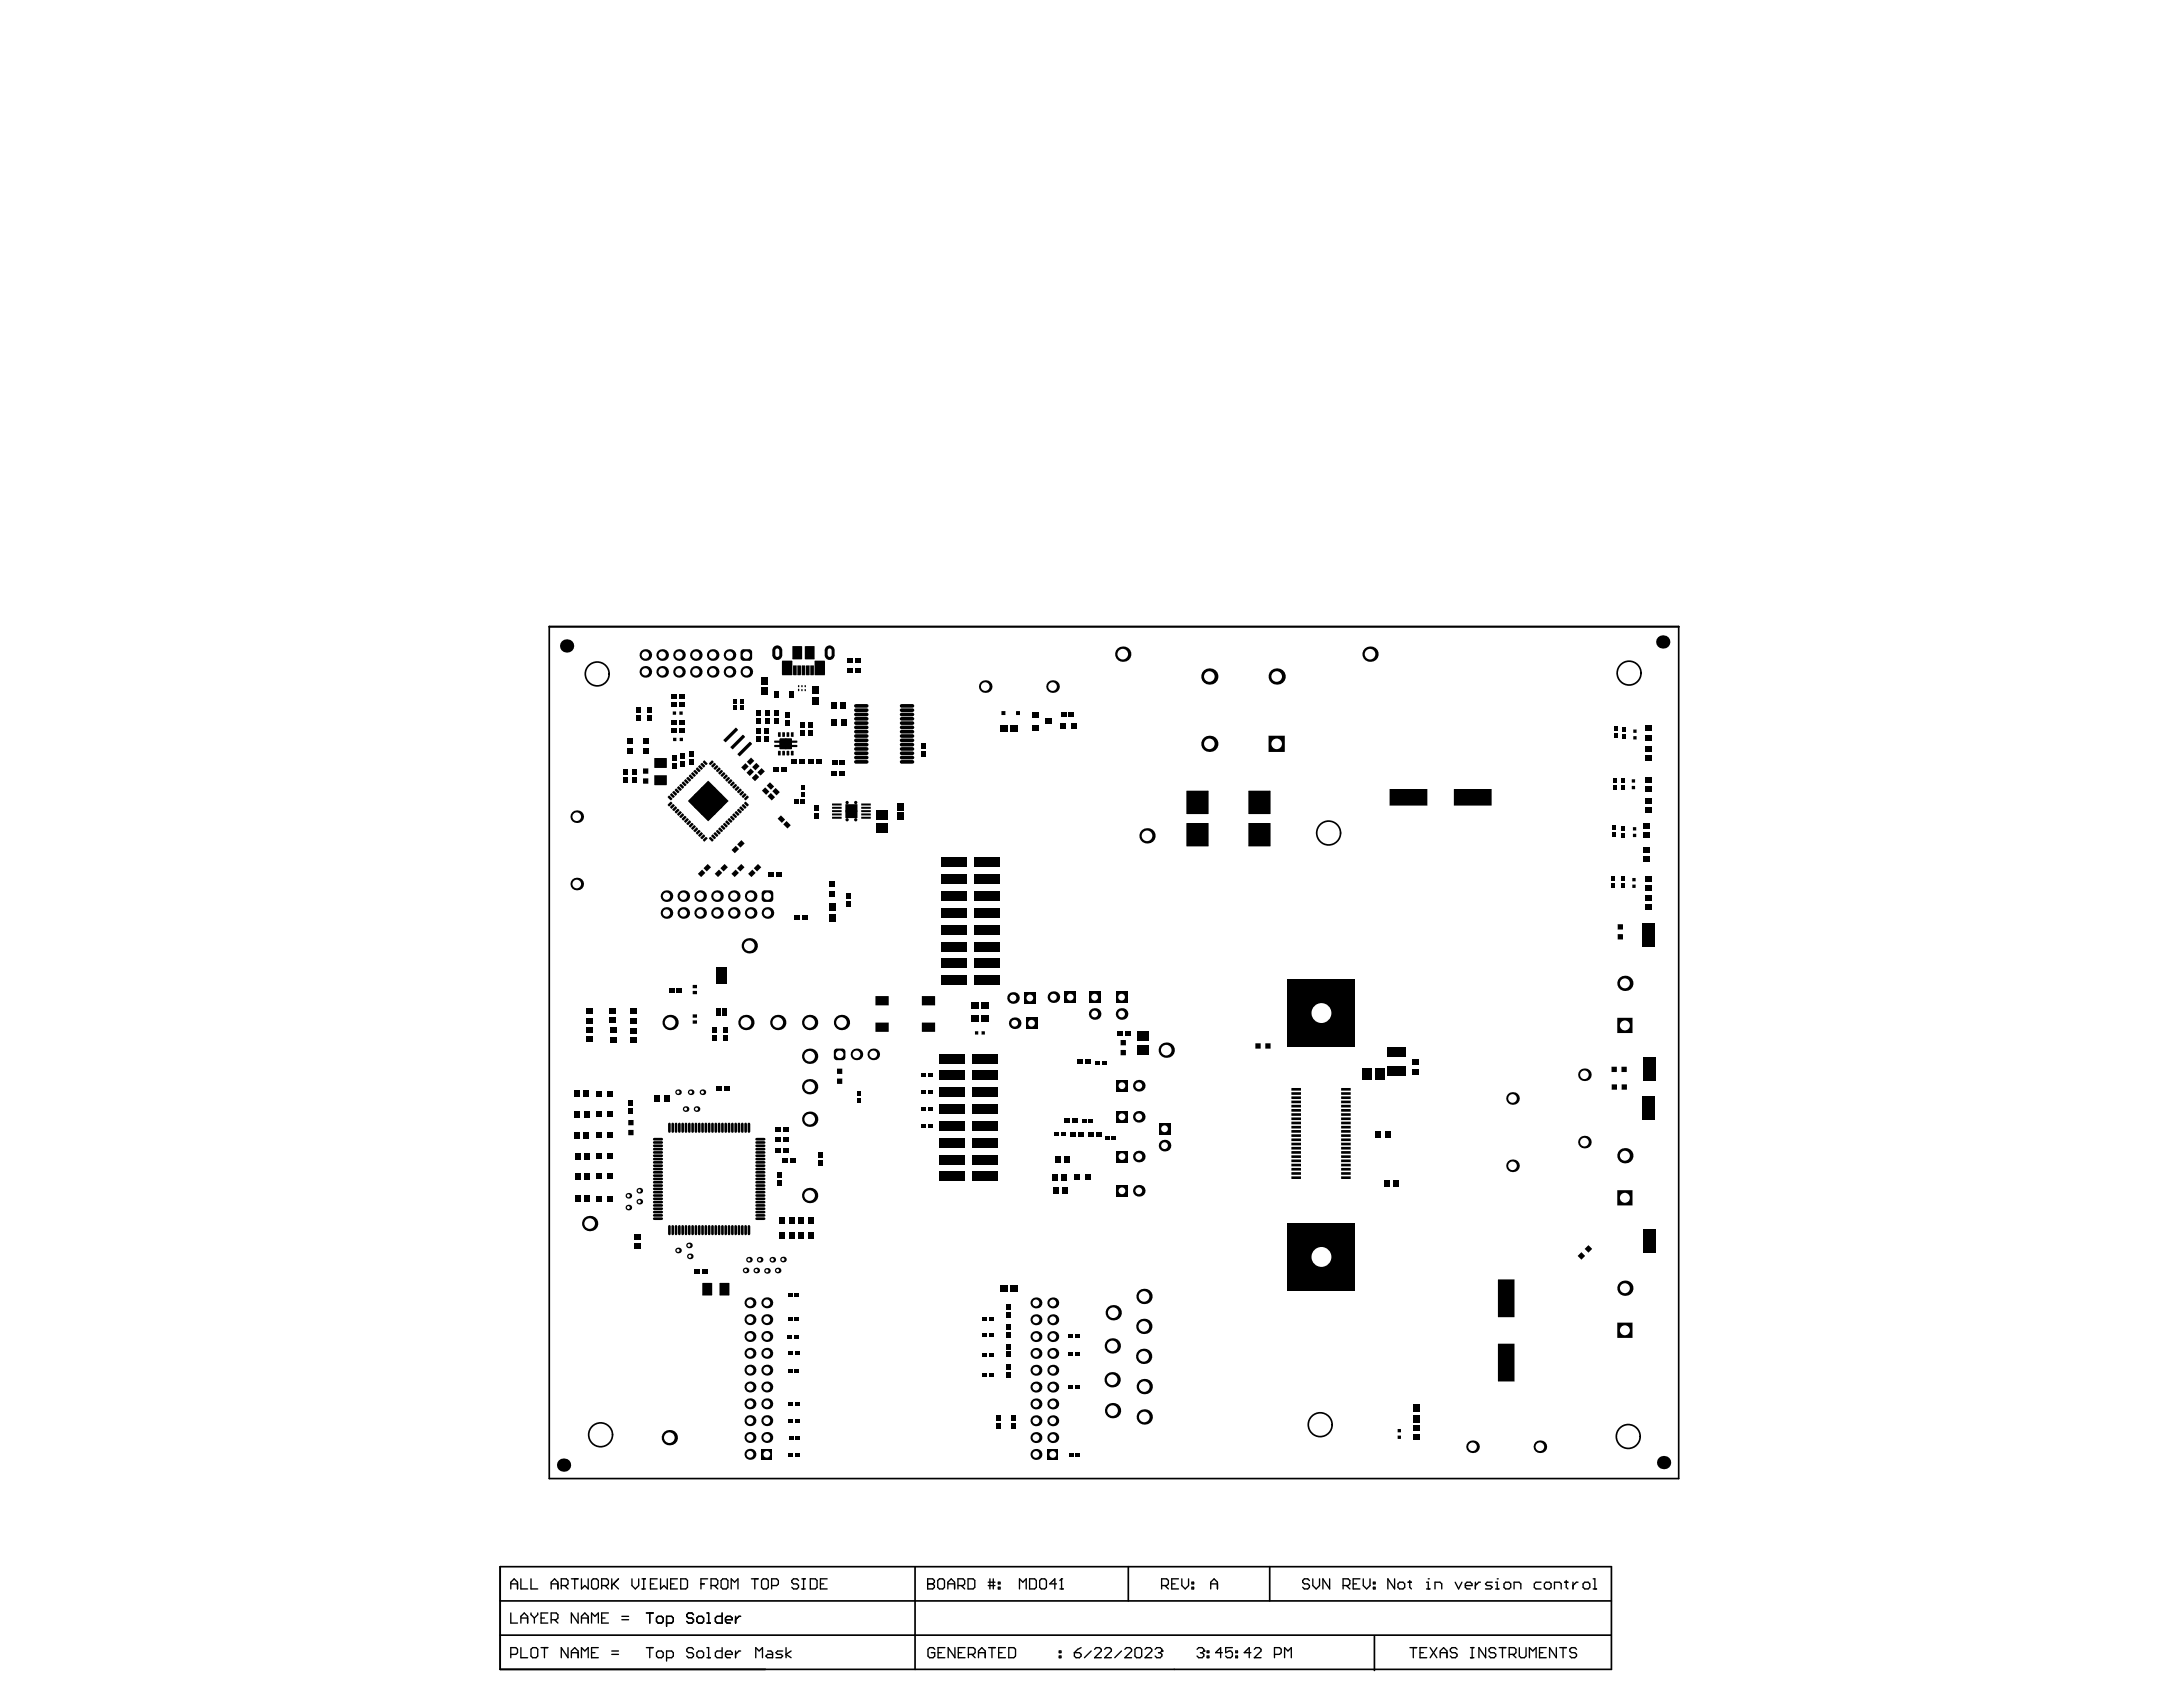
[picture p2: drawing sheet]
<svg xmlns="http://www.w3.org/2000/svg" width="279mm" height="216mm" viewBox="0 0 279 216" stroke-linecap="round" stroke-linejoin="round" font-family="sans-serif">
<g fill="none" stroke="#000" stroke-width=".22">
<path d="M70.3 80.2h144.6M70.3 80.2h144.6v109h-144.6zM64 200.5v13.1h142.2v-13.1h-142.2v13.1M64 209.3h142.2M64 204.9h142.2M117.1 200.5v13.1M144.4 200.5v4.4M162.5 200.5v4.4M175.9 209.4v4.4"/>
<circle cx="76.4" cy="86.3" r="1.53"/>
<circle cx="208.5" cy="86.1" r="1.53"/>
<circle cx="170" cy="106.6" r="1.53"/>
<circle cx="76.9" cy="183.6" r="1.53"/>
<circle cx="169" cy="182.3" r="1.53"/>
<circle cx="208.4" cy="183.8" r="1.53"/>
</g>
<g fill="none" stroke="#000" stroke-width=".17">
<path d="M65.4 211.7h.6l.2-.2v-.4l-.2-.2h-.6v1.3M65.4 203.4v-.9l.4-.4 .4 .4v.9M65.4 206.4v1.3h.8M65.4 202.7h.8M66.7 210.9v1.3h.8M66.7 202.1v1.3h.8M66.7 207.7v-.8l.4-.5 .4 .5v.8M66.7 207.1h.8M68 211.1l.2-.2h.4l.2 .2v.8l-.2 .3h-.4l-.2-.3zM68 202.1v1.3h.8M68 206.4v.2l.4 .5M68.4 207.1v.6"/>
<path d="M68.8 206.4v.2l-.4 .5M69.3 210.9h.8M69.3 207.1h.4M69.7 210.9v1.3M70.1 206.4h-.8v1.3h.8M70.5 207.3h.7l.2-.2v-.5l-.2-.2h-.7v1.3M70.5 203.4v-.9l.5-.4 .4 .4v.9M70.5 202.7h.9M71 207.3l.4 .4M71.8 202.9h.7l.2-.2v-.4l-.2-.2h-.7v1.3M72.3 202.9l.4 .5M72.7 210.9v1.3l-.9-1.3v1.3"/>
<path d="M73.1 211.5h.9M73.1 212.2v-.9l.5-.4 .4 .4v.9M73.1 202.1h.9M73.6 202.1v1.3M74 206.4v1.3l-.9-1.3v1.3M74.4 202.1v1.3l.5-.5 .4 .5v-1.3M74.4 207.7v-.8l.5-.5 .4 .5v.8M74.4 212.2v-1.3l.5 .4 .4-.4v1.3M74.4 207.1h.9M75.7 211.5h.4M75.7 202.3l.2-.2h.5l.2 .2v.8l-.2 .3h-.5l-.2-.3zM75.7 207.7v-1.3l.4 .5 .5-.5v1.3"/>
<path d="M76.6 210.9h-.9v1.3h.9M77 207.1h.4M77 202.9h.7l.2-.2v-.4l-.2-.2h-.7v1.3M77.4 202.9l.5 .5M77.9 206.4h-.9v1.3h.9M78.3 211.7h.9M78.3 211.3h.9M78.3 202.1v1.3M78.5 202.7l.7 .7M79.2 202.1l-.9 .8M79.6 207.3h.9M79.6 206.9h.9"/>
<path d="M80.9 202.1v.8l.4 .5 .4-.5v-.8M82.2 203.4h.4M82.2 202.1h.4M82.4 202.1v1.3M82.7 210.9h.9M82.7 206.4h.9M83.2 206.4v1.3M83.2 210.9v1.3M83.3 202.7h.4M84 211.5l.2-.2h.5l.2 .2v.4l-.2 .3h-.5l-.2-.3zM84 207.1l.2-.2h.5l.2 .2v.4l-.2 .2h-.5l-.2-.2zM84.1 202.1h-.8v1.3h.8"/>
<path d="M84.5 202.1v1.3l.5-.5 .4 .5v-1.3M85.3 212.2h.7l.2-.3v-.4l-.2-.2h-.7v1.3M85.3 207.7h.7l.2-.2v-.4l-.2-.2h-.7v1.3M85.8 202.7h.5M86.7 202.1h-.9v1.3h.9M87.1 202.1h.7l.2 .2v.8l-.2 .3h-.7zM88.8 211.1l-.3-.2h-.4l-.2 .2v.2l.2 .2h.4l.3 .2v.2l-.3 .3h-.4l-.2-.3M88.8 206.6l-.3-.2h-.4l-.2 .2v.3l.2 .2h.4l.3 .2v.2l-.3 .2h-.4l-.2-.2M89.2 207.1l.2-.2h.4l.3 .2v.4l-.3 .2h-.4l-.2-.2zM89.4 211.3h.4l.3 .2v.4l-.3 .3h-.4l-.2-.3v-.4zM89.7 202.7h.4M90.5 210.9h.2v1.3"/>
<path d="M90.5 212.2h.4M90.5 207.7h.4M90.5 206.4h.2v1.3M90.6 202.1h-.9v1.3M91 202.9h.7l.2-.2v-.4l-.2-.2h-.7v1.3M91.4 202.9l.5 .5M92.3 202.3l.2-.2h.4l.3 .2v.8l-.3 .3h-.4l-.2-.3zM92.4 210.9v1.3h-.6l-.2-.3v-.4l.2-.2h.6M92.4 206.4v1.3h-.6l-.2-.2v-.4l.2-.2h.6M92.9 211.7h.8v-.2l-.2-.2h-.4l-.2 .2v.4l.2 .3h.4M92.9 207.3h.8v-.2l-.2-.2h-.4l-.2 .2v.4l.2 .2h.4M93.6 203.4v-1.3l.4 .4 .5-.4v1.3"/>
<path d="M94.1 206.9v.8M94.1 211.3v.9M94.8 211.3h-.2l-.5 .4M94.8 206.9h-.2l-.5 .4M96.2 202.1h.8M96.6 202.1v1.3M96.7 212.2v-1.3l.5 .4 .4-.4v1.3M97.5 202.3l.2-.2h.4l.2 .2v.8l-.2 .3h-.4l-.2-.3zM98.2 211.3h.5l.2 .2v.7h-.7l-.2-.3 .2-.2h.7M98.8 202.9h.6l.2-.2v-.4l-.2-.2h-.6v1.3M100.2 211.3h-.7l-.2 .2 .2 .2h.5l.2 .2-.2 .3h-.7M100.6 210.9v1.3"/>
<path d="M101.3 211.3l-.7 .4 .7 .5M102.2 202.3l-.2-.2h-.4l-.3 .2v.2l.3 .2h.4l.2 .2v.2l-.2 .3h-.4l-.3-.3M102.6 203.4h.5M102.6 202.1h.5M102.9 202.1v1.3M103.7 202.1h.7l.2 .2v.8l-.2 .3h-.7zM105 202.7h.4M105.9 202.1h-.9v1.3h.9M118.7 202.7h.1M118.7 202.1h.7l.2 .2v.2l-.2 .2 .2 .2v.2l-.2 .3h-.7zM118.7 202.7h.7M119.6 211.1l-.2-.2h-.4l-.2 .2v.8l.2 .3h.4l.2-.3v-.4h-.4"/>
<path d="M120 202.3l.2-.2h.5l.2 .2v.8l-.2 .3h-.5l-.2-.3zM120.1 211.5h.4M120.9 210.9h-.8v1.3h.8M121.3 202.7h.9M121.3 203.4v-.9l.4-.4 .5 .4v.9M122.2 210.9v1.3l-.8-1.3v1.3M122.6 202.9h.7l.2-.2v-.4l-.2-.2h-.7v1.3M122.7 211.5h.4M123 202.9l.5 .5M123.5 210.9h-.8v1.3h.8M123.9 202.1h.6l.3 .2v.8l-.3 .3h-.6zM123.9 211.7h.7l.2-.2v-.4l-.2-.2h-.7v1.3"/>
<path d="M124.4 211.7l.4 .5M125.2 211.5h.9M125.2 212.2v-.9l.5-.4 .4 .4v.9M126.5 202.9h.8M126.5 202.5h.8M126.5 210.9h.9M126.7 202.1v1.3M127 210.9v1.3M127.1 202.1v1.3M127.8 203.1h.2v.3h-.2zM127.8 202.5h.2v.2h-.2zM127.8 211.5h.5"/>
<path d="M128.7 210.9h-.9v1.3h.9M129.1 210.9h.7l.2 .2v.8l-.2 .3h-.7zM130.5 203.4v-1.3l.4 .4 .4-.4v1.3M131.8 202.1h.6l.2 .2v.8l-.2 .3h-.6zM133.1 202.3l.2-.2h.4l.2 .2v.8l-.2 .3h-.4l-.2-.3zM135.2 202.7h-.8l.6-.6v1.3M135.6 211.9h.2v.3h-.2zM135.6 211.3h.2v.2h-.2zM135.7 203.4h.4M135.9 202.1h.1M135.9 202.1v1.3M135.9 202.1l-.2 .2"/>
<path d="M137.5 211.5h.7l.2 .2v.2l-.2 .3h-.5l-.2-.3zM138.4 210.9l-.5 .2-.4 .4M139.7 211.3l-.9 .9M140.1 211.1l.2-.2h.4l.3 .2v.2l-.9 .9h.9M141.4 211.1l.2-.2h.4l.2 .2v.2l-.8 .9h.8M143.5 211.3l-.8 .9M144 211.1l.2-.2h.4l.2 .2v.2l-.8 .9h.8M145.3 211.1l.2-.2h.4l.2 .2v.8l-.2 .3h-.4l-.2-.3zM146.6 211.1l.2-.2h.4l.2 .2v.2l-.8 .9h.8M147.8 211.1l.3-.2h.4l.2 .2v.2M148.3 211.5h.2M148.5 211.5l.2 .2v.2l-.2 .3h-.4l-.3-.3"/>
<path d="M148.7 202.9h.6l.2-.2v-.4l-.2-.2h-.6v1.3M148.7 211.3h.1M148.7 211.3l-.2 .2M149.1 202.9l.4 .5M150 202.7h.4M150.8 202.1h-.8v1.3h.8M151.3 202.1v.8l.4 .5 .4-.5v-.8M152.6 203.1h.2v.3h-.2zM152.6 202.5h.2v.2h-.2zM153.2 211.1l.2-.2h.5l.2 .2v.2M153.6 211.5h.3M153.9 211.5l.2 .2v.2l-.2 .3h-.5l-.2-.3"/>
<path d="M154.1 211.3h.1M154.1 211.3l-.2 .2M154.5 211.9h.2v.3h-.2zM154.5 211.3h.2v.2h-.2zM155 202.7h.8M155 203.4v-.9l.4-.4 .4 .4v.9M156.4 211.5h-.8l.6-.6v1.3M157.7 210.9h-.8v.6l.4-.2h.2l.2 .2v.4l-.2 .3h-.4l-.2-.3M158.2 211.9h.2v.3h-.2zM158.2 211.3h.2v.2h-.2zM160.1 211.5h-.9l.7-.6v1.3M160.5 211.1l.3-.2h.4l.2 .2v.2l-.9 .9h.9"/>
<path d="M163.1 211.7h.7l.2-.2v-.4l-.2-.2h-.7v1.3M164.4 212.2v-1.3l.4 .4 .5-.4v1.3M167.6 202.3l-.2-.2h-.5l-.2 .2v.2l.2 .2h.5l.2 .2v.2l-.2 .3h-.5l-.2-.3M168 202.1v.8l.5 .5 .4-.5v-.8M170.2 202.1v1.3l-.9-1.3v1.3M171.9 202.9h.6l.3-.2v-.4l-.3-.2h-.6v1.3M172.3 202.9l.5 .5M173.2 202.7h.4M174.1 202.1h-.9v1.3h.9M174.5 202.1v.8l.4 .5 .4-.5v-.8M175.8 203.1h.2v.3h-.2zM175.8 202.5h.2v.2h-.2z"/>
<path d="M178.5 202.1v1.3l-.9-1.3v1.3M178.9 202.7l.2-.2h.5l.2 .2v.4l-.2 .3h-.5l-.2-.3zM180.2 202.5h.4M180.4 202.3v.8l.2 .3M180.5 210.9h.8M180.9 210.9v1.3M181.7 211.5h.5M182.6 203.4h.4M182.6 202.5h.2v.9M182.6 210.9h-.9v1.3h.9M182.8 202.1h.1M183 210.9l.9 1.3"/>
<path d="M183.7 203.4v-.9h.6l.2 .2v.7M183.9 210.9l-.9 1.3M184.3 211.5h.9M184.3 212.2v-.9l.5-.4 .4 .4v.9M186.2 202.5l.5 .9 .4-.9M186.5 211.1l-.2-.2h-.5l-.2 .2v.2l.2 .2h.5l.2 .2v.2l-.2 .3h-.5l-.2-.3M187.5 202.9h.9v-.2l-.2-.2h-.4l-.3 .2v.4l.3 .3h.4M188.2 210.9h.4M188.2 212.2h.4M188.4 210.9v1.3M188.8 202.5v.9M189.5 202.5h-.2l-.5 .4"/>
<path d="M190.1 210.9v1.3l-.8-1.3v1.3M191 202.5h-.7l-.2 .2 .2 .2h.5l.2 .2-.2 .3h-.7M191.4 203.4h.4M191.4 202.5h.2v.9M191.4 211.1l-.2-.2h-.4l-.2 .2v.2l.2 .2h.4l.2 .2v.2l-.2 .3h-.4l-.2-.3M191.6 202.1h.1M191.9 210.9h.8M192.3 210.9v1.3M192.7 202.5h.4l.3 .2v.4l-.3 .3h-.4l-.2-.3v-.4zM193.2 211.7h.6l.2-.2v-.4l-.2-.2h-.6v1.3M193.6 211.7l.4 .5M193.8 203.4v-.9h.6l.2 .2v.7"/>
<path d="M194.5 210.9v1l.2 .3h.4l.2-.3v-1M195.7 212.2v-1.3l.5 .4 .4-.4v1.3M197 211.5h.5M197.2 202.5h-.6l-.2 .2v.4l.2 .3h.6M197.7 202.7l.2-.2h.4l.2 .2v.4l-.2 .3h-.4l-.2-.3zM197.9 210.9h-.9v1.3h.9M199 203.4v-.9h.6l.2 .2v.7M199.2 210.9v1.3l-.9-1.3v1.3M199.6 210.9h.9M200.1 210.9v1.3M200.2 202.5h.5M200.5 202.3v.8l.2 .3"/>
<path d="M201.3 202.5v.9M201.8 211.1l-.2-.2h-.5l-.2 .2v.2l.2 .2h.5l.2 .2v.2l-.2 .3h-.5l-.2-.3M202 202.5h-.2l-.5 .4M202.6 202.7l.2-.2h.5l.2 .2v.4l-.2 .3h-.5l-.2-.3zM203.9 203.4h.4M203.9 202.1h.2v1.3"/>
</g>
<g fill="#000">
<path d="M99.1 94.8h.7l.1-.3h1.4l.1 .3h.6l.1 .1-.1 .2h-.6v.2h.6l.1 .2-.7 .1-.1 .3h-1.4l-.1-.3h-.7v-.3h.7v-.2h-.7zM108.2 102.9h1.5v1.8h-1.5z"/>
<circle cx="100" cy="95.2" r=".25"/>
<circle cx="100.6" cy="95.6" r=".25"/>
<circle cx="100.6" cy="94.8" r=".25"/>
<circle cx="101.1" cy="95.2" r=".25"/>
<circle cx="89.1" cy="103.2" r=".25"/>
<circle cx="89.1" cy="101.8" r=".25"/>
<circle cx="89.8" cy="102.5" r=".25"/>
<circle cx="89.9" cy="104.1" r=".25"/>
<circle cx="89.9" cy="101" r=".25"/>
<circle cx="90.6" cy="101.7" r=".25"/>
<circle cx="90.6" cy="103.3" r=".25"/>
<circle cx="91.4" cy="104.1" r=".25"/>
<circle cx="91.4" cy="101" r=".25"/>
<circle cx="91.5" cy="102.5" r=".25"/>
<circle cx="92.2" cy="103.2" r=".25"/>
<circle cx="92.2" cy="101.8" r=".25"/>
<circle cx="108.4" cy="103.8" r=".21"/>
<circle cx="108.4" cy="102.7" r=".21"/>
<circle cx="108.4" cy="104.9" r=".21"/>
<circle cx="109.5" cy="103.8" r=".21"/>
<circle cx="109.5" cy="102.7" r=".21"/>
<circle cx="109.5" cy="104.9" r=".21"/>
<circle cx="169.1" cy="129.7" r="2.22"/>
<circle cx="75.5" cy="156.6" r=".98"/>
<circle cx="169.1" cy="160.9" r="2.22"/>
</g>
<circle cx="75.5" cy="156.6" r=".68" fill="#fff"/>
<circle cx="80.4" cy="154.5" r=".36" fill="#000"/>
<circle cx="80.4" cy="154.5" r=".19" fill="#fff"/>
<circle cx="80.4" cy="153" r=".36" fill="#000"/>
<circle cx="80.4" cy="153" r=".19" fill="#fff"/>
<circle cx="81.8" cy="153.8" r=".36" fill="#000"/>
<circle cx="81.8" cy="153.8" r=".19" fill="#fff"/>
<circle cx="85.7" cy="184" r=".98" fill="#000"/>
<circle cx="85.7" cy="184" r=".68" fill="#fff"/>
<circle cx="86.8" cy="160" r=".36" fill="#000"/>
<circle cx="86.8" cy="160" r=".19" fill="#fff"/>
<circle cx="88.2" cy="159.4" r=".36" fill="#000"/>
<circle cx="88.2" cy="159.4" r=".19" fill="#fff"/>
<circle cx="88.3" cy="160.8" r=".36" fill="#000"/>
<circle cx="88.3" cy="160.8" r=".19" fill="#fff"/>
<circle cx="96" cy="173.2" r=".7" fill="#000"/>
<circle cx="96" cy="173.2" r=".43" fill="#fff"/>
<circle cx="95.4" cy="162.6" r=".36" fill="#000"/>
<circle cx="95.4" cy="162.6" r=".19" fill="#fff"/>
<circle cx="95.9" cy="161.2" r=".36" fill="#000"/>
<circle cx="95.9" cy="161.2" r=".19" fill="#fff"/>
<circle cx="96" cy="186.1" r=".7" fill="#000"/>
<circle cx="96" cy="186.1" r=".43" fill="#fff"/>
<circle cx="96" cy="181.8" r=".7" fill="#000"/>
<circle cx="96" cy="181.8" r=".43" fill="#fff"/>
<circle cx="96" cy="179.7" r=".7" fill="#000"/>
<circle cx="96" cy="179.7" r=".43" fill="#fff"/>
<circle cx="96" cy="177.5" r=".7" fill="#000"/>
<circle cx="96" cy="177.5" r=".43" fill="#fff"/>
<circle cx="96" cy="175.3" r=".7" fill="#000"/>
<circle cx="96" cy="175.3" r=".43" fill="#fff"/>
<circle cx="81.8" cy="152.4" r=".36" fill="#000"/>
<circle cx="81.8" cy="152.4" r=".19" fill="#fff"/>
<circle cx="85.8" cy="130.9" r=".98" fill="#000"/>
<circle cx="85.8" cy="130.9" r=".68" fill="#fff"/>
<circle cx="86.8" cy="139.8" r=".36" fill="#000"/>
<circle cx="86.8" cy="139.8" r=".19" fill="#fff"/>
<circle cx="87.8" cy="141.9" r=".36" fill="#000"/>
<circle cx="87.8" cy="141.9" r=".19" fill="#fff"/>
<circle cx="88.4" cy="139.8" r=".36" fill="#000"/>
<circle cx="88.4" cy="139.8" r=".19" fill="#fff"/>
<circle cx="89.2" cy="141.9" r=".36" fill="#000"/>
<circle cx="89.2" cy="141.9" r=".19" fill="#fff"/>
<circle cx="89.9" cy="139.8" r=".36" fill="#000"/>
<circle cx="89.9" cy="139.8" r=".19" fill="#fff"/>
<circle cx="95.5" cy="130.9" r=".98" fill="#000"/>
<circle cx="95.5" cy="130.9" r=".68" fill="#fff"/>
<circle cx="96" cy="184" r=".7" fill="#000"/>
<circle cx="96" cy="184" r=".43" fill="#fff"/>
<circle cx="96" cy="171" r=".7" fill="#000"/>
<circle cx="96" cy="171" r=".43" fill="#fff"/>
<circle cx="96" cy="168.9" r=".7" fill="#000"/>
<circle cx="96" cy="168.9" r=".43" fill="#fff"/>
<circle cx="96" cy="166.7" r=".7" fill="#000"/>
<circle cx="96" cy="166.7" r=".43" fill="#fff"/>
<circle cx="96.8" cy="162.6" r=".36" fill="#000"/>
<circle cx="96.8" cy="162.6" r=".19" fill="#fff"/>
<circle cx="97.2" cy="161.2" r=".36" fill="#000"/>
<circle cx="97.2" cy="161.2" r=".19" fill="#fff"/>
<circle cx="98.1" cy="173.2" r=".7" fill="#000"/>
<circle cx="98.1" cy="173.2" r=".43" fill="#fff"/>
<circle cx="98.1" cy="184" r=".7" fill="#000"/>
<circle cx="98.1" cy="184" r=".43" fill="#fff"/>
<circle cx="98.1" cy="179.7" r=".7" fill="#000"/>
<circle cx="98.1" cy="179.7" r=".43" fill="#fff"/>
<circle cx="98.1" cy="175.3" r=".7" fill="#000"/>
<circle cx="98.1" cy="175.3" r=".43" fill="#fff"/>
<circle cx="98.1" cy="177.5" r=".7" fill="#000"/>
<circle cx="98.1" cy="177.5" r=".43" fill="#fff"/>
<circle cx="98.1" cy="181.8" r=".7" fill="#000"/>
<circle cx="98.1" cy="181.8" r=".43" fill="#fff"/>
<path d="M97.4 185.4h1.4v1.4h-1.4z" fill-rule="evenodd" fill="#000"/>
<circle cx="98.1" cy="186.1" r=".43" fill="#fff"/>
<circle cx="98.1" cy="171" r=".7" fill="#000"/>
<circle cx="98.1" cy="171" r=".43" fill="#fff"/>
<circle cx="98.1" cy="168.9" r=".7" fill="#000"/>
<circle cx="98.1" cy="168.9" r=".43" fill="#fff"/>
<circle cx="98.1" cy="166.7" r=".7" fill="#000"/>
<circle cx="98.1" cy="166.7" r=".43" fill="#fff"/>
<circle cx="98.2" cy="162.6" r=".36" fill="#000"/>
<circle cx="98.2" cy="162.6" r=".19" fill="#fff"/>
<circle cx="98.8" cy="161.2" r=".36" fill="#000"/>
<circle cx="98.8" cy="161.2" r=".19" fill="#fff"/>
<circle cx="99.5" cy="162.6" r=".36" fill="#000"/>
<circle cx="99.5" cy="162.6" r=".19" fill="#fff"/>
<circle cx="100.2" cy="161.2" r=".36" fill="#000"/>
<circle cx="100.2" cy="161.2" r=".19" fill="#fff"/>
<circle cx="99.5" cy="130.9" r=".98" fill="#000"/>
<circle cx="99.5" cy="130.9" r=".68" fill="#fff"/>
<circle cx="103.6" cy="135.2" r=".98" fill="#000"/>
<circle cx="103.6" cy="135.2" r=".68" fill="#fff"/>
<circle cx="103.6" cy="153" r=".98" fill="#000"/>
<circle cx="103.6" cy="153" r=".68" fill="#fff"/>
<circle cx="103.6" cy="139.1" r=".98" fill="#000"/>
<circle cx="103.6" cy="139.1" r=".68" fill="#fff"/>
<circle cx="103.6" cy="130.9" r=".98" fill="#000"/>
<circle cx="103.6" cy="130.9" r=".68" fill="#fff"/>
<circle cx="103.6" cy="143.2" r=".98" fill="#000"/>
<circle cx="103.6" cy="143.2" r=".68" fill="#fff"/>
<path d="M107.1 134.2h.7l.4 .4v.7l-.4 .4h-.7l-.4-.4v-.7z" fill-rule="evenodd" fill="#000"/>
<path d="M106.8 134.4l.3-.2v.4h-.4zM106.7 135.3h.4v.4l-.3-.2zM107.8 134.2l.4 .2v.2h-.4zM107.8 135.3h.4v.2l-.4 .2z" fill="#000"/>
<circle cx="107.5" cy="134.9" r=".49" fill="#fff"/>
<circle cx="107.7" cy="130.9" r=".98" fill="#000"/>
<circle cx="107.7" cy="130.9" r=".68" fill="#fff"/>
<circle cx="109.6" cy="134.9" r=".74" fill="#000"/>
<circle cx="109.6" cy="134.9" r=".49" fill="#fff"/>
<circle cx="111.8" cy="134.9" r=".74" fill="#000"/>
<circle cx="111.8" cy="134.9" r=".49" fill="#fff"/>
<circle cx="73.8" cy="104.5" r=".81" fill="#000"/>
<circle cx="73.8" cy="104.5" r=".55" fill="#fff"/>
<circle cx="73.8" cy="113.1" r=".81" fill="#000"/>
<circle cx="73.8" cy="113.1" r=".55" fill="#fff"/>
<circle cx="85.3" cy="114.7" r=".74" fill="#000"/>
<circle cx="85.3" cy="114.7" r=".47" fill="#fff"/>
<circle cx="85.3" cy="116.8" r=".74" fill="#000"/>
<circle cx="85.3" cy="116.8" r=".47" fill="#fff"/>
<circle cx="87.5" cy="116.8" r=".74" fill="#000"/>
<circle cx="87.5" cy="116.8" r=".47" fill="#fff"/>
<circle cx="87.5" cy="114.7" r=".74" fill="#000"/>
<circle cx="87.5" cy="114.7" r=".47" fill="#fff"/>
<circle cx="89.6" cy="116.8" r=".74" fill="#000"/>
<circle cx="89.6" cy="116.8" r=".47" fill="#fff"/>
<circle cx="89.6" cy="114.7" r=".74" fill="#000"/>
<circle cx="89.6" cy="114.7" r=".47" fill="#fff"/>
<circle cx="91.8" cy="114.7" r=".74" fill="#000"/>
<circle cx="91.8" cy="114.7" r=".47" fill="#fff"/>
<circle cx="91.8" cy="116.8" r=".74" fill="#000"/>
<circle cx="91.8" cy="116.8" r=".47" fill="#fff"/>
<circle cx="93.9" cy="116.8" r=".74" fill="#000"/>
<circle cx="93.9" cy="116.8" r=".47" fill="#fff"/>
<circle cx="93.9" cy="114.7" r=".74" fill="#000"/>
<circle cx="93.9" cy="114.7" r=".47" fill="#fff"/>
<circle cx="82.6" cy="86" r=".74" fill="#000"/>
<circle cx="82.6" cy="86" r=".47" fill="#fff"/>
<circle cx="82.6" cy="83.8" r=".74" fill="#000"/>
<circle cx="82.6" cy="83.8" r=".47" fill="#fff"/>
<circle cx="84.8" cy="86" r=".74" fill="#000"/>
<circle cx="84.8" cy="86" r=".47" fill="#fff"/>
<circle cx="84.8" cy="83.8" r=".74" fill="#000"/>
<circle cx="84.8" cy="83.8" r=".47" fill="#fff"/>
<circle cx="86.9" cy="83.8" r=".74" fill="#000"/>
<circle cx="86.9" cy="83.8" r=".47" fill="#fff"/>
<circle cx="86.9" cy="86" r=".74" fill="#000"/>
<circle cx="86.9" cy="86" r=".47" fill="#fff"/>
<circle cx="89.1" cy="83.8" r=".74" fill="#000"/>
<circle cx="89.1" cy="83.8" r=".47" fill="#fff"/>
<circle cx="89.1" cy="86" r=".74" fill="#000"/>
<circle cx="89.1" cy="86" r=".47" fill="#fff"/>
<circle cx="91.2" cy="83.8" r=".74" fill="#000"/>
<circle cx="91.2" cy="83.8" r=".47" fill="#fff"/>
<circle cx="91.2" cy="86" r=".74" fill="#000"/>
<circle cx="91.2" cy="86" r=".47" fill="#fff"/>
<circle cx="93.4" cy="83.8" r=".74" fill="#000"/>
<circle cx="93.4" cy="83.8" r=".47" fill="#fff"/>
<circle cx="93.4" cy="86" r=".74" fill="#000"/>
<circle cx="93.4" cy="86" r=".47" fill="#fff"/>
<circle cx="95.9" cy="121" r=".98" fill="#000"/>
<circle cx="95.9" cy="121" r=".68" fill="#fff"/>
<circle cx="96.1" cy="114.7" r=".74" fill="#000"/>
<circle cx="96.1" cy="114.7" r=".47" fill="#fff"/>
<circle cx="96.1" cy="116.8" r=".74" fill="#000"/>
<circle cx="96.1" cy="116.8" r=".47" fill="#fff"/>
<path d="M97.5 114.3l.4-.4h.7l.4 .4v.7l-.4 .4h-.7l-.4-.4z" fill-rule="evenodd" fill="#000"/>
<path d="M97.5 114.1l.4-.2v.4h-.4zM97.5 115h.4v.4l-.4-.2zM98.6 115h.4l-.2 .4h-.2zM98.6 113.9l.2 .1 .2 .3h-.4z" fill="#000"/>
<circle cx="98.2" cy="114.7" r=".47" fill="#fff"/>
<circle cx="98.2" cy="116.8" r=".74" fill="#000"/>
<circle cx="98.2" cy="116.8" r=".47" fill="#fff"/>
<circle cx="95.5" cy="86" r=".74" fill="#000"/>
<circle cx="95.5" cy="86" r=".47" fill="#fff"/>
<path d="M94.8 83.5l.4-.4h.7l.4 .4v.7l-.4 .4h-.7l-.4-.4z" fill-rule="evenodd" fill="#000"/>
<path d="M94.8 83.3l.4-.2v.4h-.4zM94.8 84.2h.4v.4l-.4-.2zM95.9 84.2h.4l-.1 .2-.3 .2zM95.9 83.1h.2l.2 .4h-.4z" fill="#000"/>
<circle cx="95.5" cy="83.8" r=".47" fill="#fff"/>
<g fill="#000">
<path d="M98.8 83.2l.7-.6 .6 .6v.6l-.6 .7-.7-.7z" fill-rule="evenodd"/>
<path d="M106.2 82.6l.6 .6v.6l-.6 .7-.6-.7v-.6z" fill-rule="evenodd"/>
</g>
<g fill="#000">
<path d="M99.5 83.8h.6a.64 .64 0 0 1-.6 .7zM99.5 82.6a.64 .64 0 0 1 .6 .6h-.6zM99 82.8l.5-.2v.6h-.7zM98.8 83.8h.7v.7a.64 .64 0 0 1-.7-.7zM106.2 83.8h.6a.64 .64 0 0 1-.6 .7zM106.2 82.6a.64 .64 0 0 1 .6 .6h-.6zM105.7 82.8l.5-.2v.6h-.6zM105.6 83.8h.6v.7a.64 .64 0 0 1-.6-.7z"/>
<circle cx="126.1" cy="87.9" r=".81"/>
</g>
<path d="M99.5 83.2v.6M106.2 83.2v.6" fill="none" stroke="#fff" stroke-width=".51"/>
<circle cx="126.1" cy="87.9" r=".55" fill="#fff"/>
<circle cx="132.6" cy="184" r=".7" fill="#000"/>
<circle cx="132.6" cy="184" r=".43" fill="#fff"/>
<circle cx="142.4" cy="180.5" r=".98" fill="#000"/>
<circle cx="142.4" cy="180.5" r=".68" fill="#fff"/>
<circle cx="134.7" cy="181.8" r=".7" fill="#000"/>
<circle cx="134.7" cy="181.8" r=".43" fill="#fff"/>
<circle cx="134.7" cy="179.7" r=".7" fill="#000"/>
<circle cx="134.7" cy="179.7" r=".43" fill="#fff"/>
<circle cx="134.7" cy="177.5" r=".7" fill="#000"/>
<circle cx="134.7" cy="177.5" r=".43" fill="#fff"/>
<circle cx="132.6" cy="179.7" r=".7" fill="#000"/>
<circle cx="132.6" cy="179.7" r=".43" fill="#fff"/>
<circle cx="142.3" cy="176.6" r=".98" fill="#000"/>
<circle cx="142.3" cy="176.6" r=".68" fill="#fff"/>
<circle cx="134.7" cy="175.4" r=".7" fill="#000"/>
<circle cx="134.7" cy="175.4" r=".43" fill="#fff"/>
<circle cx="134.7" cy="184" r=".7" fill="#000"/>
<circle cx="134.7" cy="184" r=".43" fill="#fff"/>
<circle cx="132.6" cy="175.4" r=".7" fill="#000"/>
<circle cx="132.6" cy="175.4" r=".43" fill="#fff"/>
<circle cx="132.6" cy="177.5" r=".7" fill="#000"/>
<circle cx="132.6" cy="177.5" r=".43" fill="#fff"/>
<path d="M134 185.4h1.4v1.4h-1.4z" fill-rule="evenodd" fill="#000"/>
<circle cx="134.7" cy="186.1" r=".43" fill="#fff"/>
<circle cx="132.6" cy="181.8" r=".7" fill="#000"/>
<circle cx="132.6" cy="181.8" r=".43" fill="#fff"/>
<circle cx="132.6" cy="186.1" r=".7" fill="#000"/>
<circle cx="132.6" cy="186.1" r=".43" fill="#fff"/>
<circle cx="132.6" cy="171.1" r=".7" fill="#000"/>
<circle cx="132.6" cy="171.1" r=".43" fill="#fff"/>
<circle cx="132.6" cy="173.2" r=".7" fill="#000"/>
<circle cx="132.6" cy="173.2" r=".43" fill="#fff"/>
<circle cx="132.6" cy="166.7" r=".7" fill="#000"/>
<circle cx="132.6" cy="166.7" r=".43" fill="#fff"/>
<circle cx="132.6" cy="168.9" r=".7" fill="#000"/>
<circle cx="132.6" cy="168.9" r=".43" fill="#fff"/>
<circle cx="134.7" cy="168.9" r=".7" fill="#000"/>
<circle cx="134.7" cy="168.9" r=".43" fill="#fff"/>
<circle cx="134.7" cy="166.7" r=".7" fill="#000"/>
<circle cx="134.7" cy="166.7" r=".43" fill="#fff"/>
<circle cx="134.7" cy="171.1" r=".7" fill="#000"/>
<circle cx="134.7" cy="171.1" r=".43" fill="#fff"/>
<circle cx="134.7" cy="173.2" r=".7" fill="#000"/>
<circle cx="134.7" cy="173.2" r=".43" fill="#fff"/>
<circle cx="142.4" cy="172.2" r=".98" fill="#000"/>
<circle cx="142.4" cy="172.2" r=".68" fill="#fff"/>
<circle cx="142.5" cy="168" r=".98" fill="#000"/>
<circle cx="142.5" cy="168" r=".68" fill="#fff"/>
<path d="M142.9 142.2h1.4v1.5h-1.4z" fill-rule="evenodd" fill="#000"/>
<circle cx="143.6" cy="142.9" r=".43" fill="#fff"/>
<path d="M142.9 151.7h1.4v1.4h-1.4z" fill-rule="evenodd" fill="#000"/>
<circle cx="143.6" cy="152.4" r=".43" fill="#fff"/>
<path d="M142.9 147.3h1.4v1.5h-1.4z" fill-rule="evenodd" fill="#000"/>
<circle cx="143.6" cy="148" r=".43" fill="#fff"/>
<circle cx="145.8" cy="152.4" r=".74" fill="#000"/>
<circle cx="145.8" cy="152.4" r=".43" fill="#fff"/>
<circle cx="145.8" cy="142.9" r=".74" fill="#000"/>
<circle cx="145.8" cy="142.9" r=".43" fill="#fff"/>
<circle cx="145.8" cy="148" r=".74" fill="#000"/>
<circle cx="145.8" cy="148" r=".43" fill="#fff"/>
<circle cx="146.4" cy="173.6" r=".98" fill="#000"/>
<circle cx="146.4" cy="173.6" r=".68" fill="#fff"/>
<circle cx="146.4" cy="169.8" r=".98" fill="#000"/>
<circle cx="146.4" cy="169.8" r=".68" fill="#fff"/>
<circle cx="146.5" cy="177.5" r=".98" fill="#000"/>
<circle cx="146.5" cy="177.5" r=".68" fill="#fff"/>
<circle cx="146.5" cy="181.3" r=".98" fill="#000"/>
<circle cx="146.5" cy="181.3" r=".68" fill="#fff"/>
<circle cx="188.5" cy="185.2" r=".81" fill="#000"/>
<circle cx="188.5" cy="185.2" r=".55" fill="#fff"/>
<circle cx="197.1" cy="185.2" r=".81" fill="#000"/>
<circle cx="197.1" cy="185.2" r=".55" fill="#fff"/>
<path d="M207 169.3h1.9v1.9h-1.9z" fill-rule="evenodd" fill="#000"/>
<circle cx="208" cy="170.2" r=".64" fill="#fff"/>
<circle cx="146.4" cy="165.9" r=".98" fill="#000"/>
<circle cx="146.4" cy="165.9" r=".68" fill="#fff"/>
<circle cx="149" cy="146.6" r=".74" fill="#000"/>
<circle cx="149" cy="146.6" r=".43" fill="#fff"/>
<path d="M148.3 143.7h1.5v1.5h-1.5z" fill-rule="evenodd" fill="#000"/>
<circle cx="149" cy="144.5" r=".43" fill="#fff"/>
<path d="M164.8 156.6h8.6v8.6h-8.6z" fill-rule="evenodd" fill="#000"/>
<circle cx="169.1" cy="160.9" r="1.27" fill="#fff"/>
<circle cx="193.6" cy="149.2" r=".81" fill="#000"/>
<circle cx="193.6" cy="149.2" r=".55" fill="#fff"/>
<circle cx="202.8" cy="146.2" r=".81" fill="#000"/>
<circle cx="202.8" cy="146.2" r=".55" fill="#fff"/>
<circle cx="208" cy="164.9" r=".98" fill="#000"/>
<circle cx="208" cy="164.9" r=".64" fill="#fff"/>
<path d="M207 152.4l1.9-.1v1.9l-1.9 .1z" fill-rule="evenodd" fill="#000"/>
<circle cx="208" cy="153.3" r=".64" fill="#fff"/>
<circle cx="208" cy="147.9" r=".98" fill="#000"/>
<circle cx="208" cy="147.9" r=".64" fill="#fff"/>
<circle cx="129.7" cy="127.7" r=".74" fill="#000"/>
<circle cx="129.7" cy="127.7" r=".43" fill="#fff"/>
<circle cx="129.9" cy="131" r=".74" fill="#000"/>
<circle cx="129.9" cy="131" r=".43" fill="#fff"/>
<path d="M131.1 127h1.5v1.5h-1.5z" fill-rule="evenodd" fill="#000"/>
<circle cx="131.8" cy="127.7" r=".43" fill="#fff"/>
<path d="M131.3 130.2h1.5v1.5h-1.5z" fill-rule="evenodd" fill="#000"/>
<circle cx="132" cy="131" r=".43" fill="#fff"/>
<circle cx="134.8" cy="127.6" r=".74" fill="#000"/>
<circle cx="134.8" cy="127.6" r=".43" fill="#fff"/>
<path d="M136.2 126.9h1.5v1.5h-1.5z" fill-rule="evenodd" fill="#000"/>
<circle cx="137" cy="127.6" r=".43" fill="#fff"/>
<path d="M139.4 126.9h1.4v1.5h-1.4z" fill-rule="evenodd" fill="#000"/>
<circle cx="140.1" cy="127.6" r=".43" fill="#fff"/>
<circle cx="140.1" cy="129.8" r=".74" fill="#000"/>
<circle cx="140.1" cy="129.8" r=".43" fill="#fff"/>
<path d="M142.8 126.9h1.5v1.5h-1.5z" fill-rule="evenodd" fill="#000"/>
<circle cx="143.6" cy="127.6" r=".43" fill="#fff"/>
<circle cx="143.6" cy="129.8" r=".74" fill="#000"/>
<circle cx="143.6" cy="129.8" r=".43" fill="#fff"/>
<path d="M142.9 138.2h1.4v1.5h-1.4z" fill-rule="evenodd" fill="#000"/>
<circle cx="143.6" cy="139" r=".43" fill="#fff"/>
<circle cx="145.8" cy="139" r=".74" fill="#000"/>
<circle cx="145.8" cy="139" r=".43" fill="#fff"/>
<circle cx="149.3" cy="134.4" r=".98" fill="#000"/>
<circle cx="149.3" cy="134.4" r=".68" fill="#fff"/>
<circle cx="134.7" cy="87.9" r=".81" fill="#000"/>
<circle cx="134.7" cy="87.9" r=".55" fill="#fff"/>
<circle cx="143.7" cy="83.7" r=".98" fill="#000"/>
<circle cx="143.7" cy="83.7" r=".68" fill="#fff"/>
<circle cx="146.8" cy="107" r=".98" fill="#000"/>
<circle cx="146.8" cy="107" r=".68" fill="#fff"/>
<path d="M164.8 125.3h8.6v8.7h-8.6z" fill-rule="evenodd" fill="#000"/>
<circle cx="169.1" cy="129.7" r="1.27" fill="#fff"/>
<circle cx="193.6" cy="140.6" r=".81" fill="#000"/>
<circle cx="193.6" cy="140.6" r=".55" fill="#fff"/>
<circle cx="202.8" cy="137.5" r=".81" fill="#000"/>
<circle cx="202.8" cy="137.5" r=".55" fill="#fff"/>
<circle cx="208" cy="125.8" r=".98" fill="#000"/>
<circle cx="208" cy="125.8" r=".64" fill="#fff"/>
<path d="M207 130.3h1.9v1.9h-1.9z" fill-rule="evenodd" fill="#000"/>
<circle cx="208" cy="131.2" r=".64" fill="#fff"/>
<circle cx="154.8" cy="95.2" r="1.04" fill="#000"/>
<circle cx="154.8" cy="95.2" r=".68" fill="#fff"/>
<circle cx="154.8" cy="86.6" r="1.04" fill="#000"/>
<circle cx="154.8" cy="86.6" r=".68" fill="#fff"/>
<path d="M162.4 94.2h2v2h-2z" fill-rule="evenodd" fill="#000"/>
<circle cx="163.4" cy="95.2" r=".68" fill="#fff"/>
<circle cx="163.4" cy="86.6" r="1.04" fill="#000"/>
<circle cx="163.4" cy="86.6" r=".68" fill="#fff"/>
<circle cx="175.3" cy="83.7" r=".98" fill="#000"/>
<circle cx="175.3" cy="83.7" r=".68" fill="#fff"/>
<g fill="#000">
<path d="M79.8 98.4h.6v.8h-.6z" fill-rule="evenodd"/>
<path d="M79.8 99.4h.6v.8h-.6z" fill-rule="evenodd"/>
<path d="M80.9 98.4h.6v.8h-.6z" fill-rule="evenodd"/>
<path d="M80.9 99.4h.6v.8h-.6z" fill-rule="evenodd"/>
<path d="M80.3 95.7h.8v.8h-.8z" fill-rule="evenodd"/>
<path d="M80.3 94.4h.8v.8h-.8z" fill-rule="evenodd"/>
<path d="M81.5 91.4h.6v.8h-.6z" fill-rule="evenodd"/>
<path d="M81.5 90.4h.6v.8h-.6z" fill-rule="evenodd"/>
<path d="M82.3 98.4l.6-.1 .1 .7h-.7z" fill-rule="evenodd"/>
<path d="M82.3 99.6l.7 .1-.1 .6-.6-.1z" fill-rule="evenodd"/>
<path d="M82.8 90.4h.6v.8h-.6z" fill-rule="evenodd"/>
<path d="M82.8 91.4h.6v.8h-.6z" fill-rule="evenodd"/>
<path d="M82.3 94.4h.8v.8h-.8z" fill-rule="evenodd"/>
<path d="M82.3 95.7h.8v.8h-.8z" fill-rule="evenodd"/>
<path d="M83.7 97.1l.1-.1h1.5l.1 .1v1.1l-.1 .1h-1.5l-.1-.1z" fill-rule="evenodd"/>
<path d="M85.8 89.8h.8v.6h-.8z" fill-rule="evenodd"/>
<path d="M85.8 93.2h.8v.6h-.8z" fill-rule="evenodd"/>
<path d="M86.1 91l.4 .1v.4l-.4-.1z" fill-rule="evenodd"/>
<path d="M86.2 94.4l.4 .1-.1 .3h-.4z" fill-rule="evenodd"/>
<path d="M86 96.7h.6v.7h-.6z" fill-rule="evenodd"/>
<path d="M86 97.7h.6v.8h-.6z" fill-rule="evenodd"/>
<path d="M85.8 92.2h.8v.6h-.8z" fill-rule="evenodd"/>
<path d="M85.8 88.8h.8v.6h-.8z" fill-rule="evenodd"/>
<path d="M86.9 89.8h.7v.6h-.7z" fill-rule="evenodd"/>
<path d="M86.9 93.2h.7v.6h-.7z" fill-rule="evenodd"/>
<path d="M87 91l.4 .1-.1 .4-.3-.1z" fill-rule="evenodd"/>
<path d="M87 94.4l.4 .1v.3h-.4z" fill-rule="evenodd"/>
<path d="M86.9 92.2h.7v.6h-.7z" fill-rule="evenodd"/>
<path d="M86.9 88.8h.7v.6h-.7z" fill-rule="evenodd"/>
<path d="M87.1 96.4h.6v.8h-.6z" fill-rule="evenodd"/>
<path d="M87.1 97.4h.6v.8h-.6z" fill-rule="evenodd"/>
<path d="M88 99.5h.1l.3 .3-.1 .2h-.1l-.3-.3z" fill-rule="evenodd"/>
<path d="M88.2 99.2h.2l.3 .3v.1l-.2 .1-.3-.3z" fill-rule="evenodd"/>
<path d="M88.2 96.2h.5v.7h-.5z" fill-rule="evenodd"/>
<path d="M88.2 97.2h.5v.8h-.5z" fill-rule="evenodd"/>
<path d="M88.5 98.9h.2l.3 .3v.1l-.2 .1-.3-.3z" fill-rule="evenodd"/>
<path d="M88.9 98.6h.1l.3 .3-.1 .2h-.1l-.3-.3z" fill-rule="evenodd"/>
<path d="M89.2 98.3h.1l.3 .3-.1 .2h-.1l-.3-.3z" fill-rule="evenodd"/>
<path d="M89.5 98h.1l.3 .3-.1 .2h-.1l-.3-.3z" fill-rule="evenodd"/>
<path d="M89.7 97.7h.2l.3 .3v.1l-.2 .1-.3-.3z" fill-rule="evenodd"/>
<path d="M90 97.4h.2l.3 .3v.1l-.2 .1-.3-.3z" fill-rule="evenodd"/>
<path d="M91.1 97.4h.2v.2l-.3 .3h-.1l-.1-.2z" fill-rule="evenodd"/>
<path d="M91.1 98l.3-.3h.2v.2l-.3 .3h-.1z" fill-rule="evenodd"/>
<path d="M91.4 98.3l.3-.3h.2v.2l-.3 .3h-.1z" fill-rule="evenodd"/>
<path d="M91.7 98.6l.3-.3h.2v.2l-.3 .3-.2-.1z" fill-rule="evenodd"/>
<path d="M92 98.9l.3-.3h.2v.2l-.3 .3-.2-.1z" fill-rule="evenodd"/>
<path d="M92.6 98.9h.2v.2l-.3 .3h-.1l-.1-.2z" fill-rule="evenodd"/>
<path d="M92.6 99.5l.3-.3h.2v.2l-.3 .3h-.1z" fill-rule="evenodd"/>
<path d="M94.1 93.2h.1l.2 .3-1.5 1.5h-.1l-.2-.3z" fill-rule="evenodd"/>
<path d="M92.9 99.8l.3-.3h.2v.2l-.3 .3h-.1z" fill-rule="evenodd"/>
<path d="M93.5 95.6l1.5-1.5 .3 .1v.2l-1.5 1.5-.3-.2z" fill-rule="evenodd"/>
<path d="M93.9 89.4h.5v.6h-.5z" fill-rule="evenodd"/>
<path d="M93.9 90.3h.5v.6h-.5z" fill-rule="evenodd"/>
<path d="M94.4 96.5l1.5-1.5 .3 .1v.2l-1.5 1.5h-.1z" fill-rule="evenodd"/>
<path d="M94.8 89.4h.5v.6h-.5z" fill-rule="evenodd"/>
<path d="M94.8 90.3h.5v.6h-.5z" fill-rule="evenodd"/>
<path d="M95.4 97.7l.4 .4-.5 .5-.4-.4z" fill-rule="evenodd"/>
<path d="M95.5 98.9l.6-.5 .4 .4-.5 .5z" fill-rule="evenodd"/>
<path d="M96.1 97l.4 .4-.5 .5-.4-.4z" fill-rule="evenodd"/>
<path d="M96.8 99l.4 .4-.6 .6-.4-.4z" fill-rule="evenodd"/>
<path d="M96.3 98.2l.5-.6 .4 .5-.5 .5z" fill-rule="evenodd"/>
<path d="M96.7 94.2h.6v.8h-.6z" fill-rule="evenodd"/>
<path d="M96.7 93.2h.6v.7h-.6z" fill-rule="evenodd"/>
<path d="M96.7 90.8h.6v.8h-.6z" fill-rule="evenodd"/>
<path d="M96.7 91.9h.6v.7h-.6z" fill-rule="evenodd"/>
<path d="M96.9 98.8l.6-.5 .4 .4-.5 .6z" fill-rule="evenodd"/>
<path d="M97.4 86.7h.9v.9h-.9z" fill-rule="evenodd"/>
<path d="M97.4 88h.9v.9h-.9z" fill-rule="evenodd"/>
<path d="M97.8 93.2h.6v.8h-.6z" fill-rule="evenodd"/>
<path d="M97.8 94.2h.6v.8h-.6z" fill-rule="evenodd"/>
<path d="M97.9 90.8h.6v.8h-.6z" fill-rule="evenodd"/>
<path d="M97.9 91.9h.6v.7h-.6z" fill-rule="evenodd"/>
<path d="M98.9 98.1h.8v.6h-.8z" fill-rule="evenodd"/>
<path d="M99.6 96.2l.1-.1 .2 .1v.4l-.1 .1-.2-.1z" fill-rule="evenodd"/>
<path d="M99.6 93.8l.1-.1 .2 .1v.4l-.1 .1-.2-.1z" fill-rule="evenodd"/>
<path d="M99.1 90.9h.5v.7h-.5z" fill-rule="evenodd"/>
<path d="M99.1 91.9h.5v.7h-.5z" fill-rule="evenodd"/>
<path d="M99.1 88.5h.6v.8h-.6z" fill-rule="evenodd"/>
<path d="M99.9 94.5h1.4l.1 .1v1.2l-.1 .1h-1.4l-.1-.1v-1.2z" fill-rule="evenodd"/>
<path d="M100 98.1h.7v.6h-.7z" fill-rule="evenodd"/>
<path d="M100.1 96.2l.1-.1 .3 .1v.4l-.1 .1-.3-.1z" fill-rule="evenodd"/>
<path d="M100.1 93.8l.1-.1 .3 .1v.4l-.1 .1-.3-.1z" fill-rule="evenodd"/>
<path d="M100.6 91.1h.6v.8h-.6z" fill-rule="evenodd"/>
<path d="M100.6 92.1h.6v.8h-.6z" fill-rule="evenodd"/>
<path d="M100.8 96.1l.2 .1v.4l-.1 .1-.2-.1v-.4z" fill-rule="evenodd"/>
<path d="M100.7 93.8l.1-.1 .2 .1v.4l-.1 .1-.2-.1z" fill-rule="evenodd"/>
<path d="M101.3 96.1l.3 .1v.4l-.1 .1-.3-.1v-.4z" fill-rule="evenodd"/>
<path d="M101.2 93.8l.1-.1 .3 .1v.4l-.1 .1-.3-.1z" fill-rule="evenodd"/>
<path d="M100.1 84.6h.1h1.1h.1v1.7l-.1 .1h-1.1l-.1-.1z" fill-rule="evenodd"/>
<path d="M101 88.5h.6v.8h-.6z" fill-rule="evenodd"/>
<path d="M101.2 97.2h.8v.6h-.8z" fill-rule="evenodd"/>
<path d="M101.5 85.2h.1h.3h.1v1.1l-.1 .1h-.3l-.1-.1z" fill-rule="evenodd"/>
<path d="M102.2 88.2h.1v.3l-.2-.1z" fill-rule="evenodd"/>
<path d="M102.2 87.7h.1v.2h-.2z" fill-rule="evenodd"/>
<path d="M102.4 93.5h.6v.7h-.6z" fill-rule="evenodd"/>
<path d="M102.4 92.4h.6v.8h-.6z" fill-rule="evenodd"/>
<path d="M102.1 85.2h.3h.1v1.1l-.1 .1h-.3v-.1z" fill-rule="evenodd"/>
<path d="M102.6 88.2h.1v.3l-.1-.1z" fill-rule="evenodd"/>
<path d="M102.6 87.7h.1v.2h-.1z" fill-rule="evenodd"/>
<path d="M101.4 82.8l.1-.1h1.1l.1 .1v1.5l-.1 .1h-1.1l-.1-.1z" fill-rule="evenodd"/>
<path d="M102.2 97.2h.8v.6h-.8z" fill-rule="evenodd"/>
<path d="M103 88.2h.1v.3l-.1-.1z" fill-rule="evenodd"/>
<path d="M103 87.7h.1v.2h-.1z" fill-rule="evenodd"/>
<path d="M102.7 85.2h.3h.1v1.1l-.1 .1h-.3l-.1-.1v-1.1z" fill-rule="evenodd"/>
<path d="M103.4 97.2h.8v.6h-.8z" fill-rule="evenodd"/>
<path d="M103.5 92.4h.6v.8h-.6z" fill-rule="evenodd"/>
<path d="M103.5 93.5h.6v.7h-.6z" fill-rule="evenodd"/>
<path d="M103.2 85.2h.3h.1v1.1l-.1 .1h-.3v-.1v-1.1z" fill-rule="evenodd"/>
<path d="M104 87.8h.9v1h-.9z" fill-rule="evenodd"/>
<path d="M104 89.2h.9v.9h-.9z" fill-rule="evenodd"/>
<path d="M103.7 85.2h.1h.3h.1v1.1l-.1 .1h-.3l-.1-.1z" fill-rule="evenodd"/>
<path d="M103 82.8l.1-.1h1.1l.1 .1v1.5l-.1 .1h-1.1l-.1-.1z" fill-rule="evenodd"/>
<path d="M104.4 97.2h.8v.6h-.8z" fill-rule="evenodd"/>
<path d="M104.3 84.6h1.2h.1v1.7l-.1 .1h-1.2v-.1z" fill-rule="evenodd"/>
<path d="M106.4 89.9h.7v.8h-.7z" fill-rule="evenodd"/>
<path d="M106.4 98.7h.8v.6h-.8z" fill-rule="evenodd"/>
<path d="M106.4 97.3h.8v.6h-.8z" fill-rule="evenodd"/>
<path d="M106.4 92.1h.8v.8h-.8z" fill-rule="evenodd"/>
<path d="M107.4 98.7h.8v.6h-.8z" fill-rule="evenodd"/>
<path d="M107.4 97.3h.8v.6h-.8z" fill-rule="evenodd"/>
<path d="M107.6 89.9h.7v.8h-.7z" fill-rule="evenodd"/>
<path d="M107.6 92.1h.8v.8h-.8z" fill-rule="evenodd"/>
<path d="M108.4 85.6h.8v.6h-.8z" fill-rule="evenodd"/>
<path d="M108.4 84.2h.8v.6h-.8z" fill-rule="evenodd"/>
<path d="M109.4 85.6h.8v.6h-.8z" fill-rule="evenodd"/>
<path d="M109.4 84.2h.8v.6h-.8z" fill-rule="evenodd"/>
<path d="M117.9 95h.6v.8h-.6z" fill-rule="evenodd"/>
<path d="M117.9 96.1h.6v.7h-.6z" fill-rule="evenodd"/>
<path d="M128 92.7h.9v.9h-.9z" fill-rule="evenodd"/>
<path d="M128.2 91h.5l-.1 .5h-.4z" fill-rule="evenodd"/>
<path d="M129.3 92.7h1v.9h-1z" fill-rule="evenodd"/>
<path d="M130 91h.5v.5h-.4z" fill-rule="evenodd"/>
<path d="M132.1 91.1h.9v.8h-.9z" fill-rule="evenodd"/>
<path d="M132.1 92.8h.9v.7h-.9z" fill-rule="evenodd"/>
<path d="M133.8 92h.9v.7h-.9z" fill-rule="evenodd"/>
<path d="M135.7 92.5h.8v.8h-.8z" fill-rule="evenodd"/>
<path d="M135.7 91.1h.8v.6h-.8z" fill-rule="evenodd"/>
<path d="M136.8 91.1h.7v.6h-.7z" fill-rule="evenodd"/>
<path d="M137.1 92.5h.7v.8h-.7z" fill-rule="evenodd"/>
<path d="M206.4 99.6h.5v.6h-.5z" fill-rule="evenodd"/>
<path d="M206.6 93.8h.5v.6h-.5z" fill-rule="evenodd"/>
<path d="M206.6 93h.5v.6h-.5z" fill-rule="evenodd"/>
<path d="M207.4 99.6h.6v.6h-.6z" fill-rule="evenodd"/>
<path d="M207.6 93.9h.5v.6h-.5z" fill-rule="evenodd"/>
<path d="M207.6 93.1h.5v.6h-.5z" fill-rule="evenodd"/>
<path d="M208.9 99.7l.4 .1-.1 .4-.3-.1z" fill-rule="evenodd"/>
<path d="M209.1 93.4h.4l-.1 .4-.4-.1z" fill-rule="evenodd"/>
<path d="M209.1 94.2l.4 .1-.1 .3h-.4z" fill-rule="evenodd"/>
<path d="M210.6 94h.8v.8h-.8z" fill-rule="evenodd"/>
<path d="M210.6 92.8h.8v.8h-.8z" fill-rule="evenodd"/>
<path d="M210.6 96.7h.8v.7h-.8z" fill-rule="evenodd"/>
<path d="M210.6 95.5h.8v.7h-.8z" fill-rule="evenodd"/>
<path d="M83.7 99.3l.1-.1h1.5l.1 .1v1.1l-.1 .1h-1.5l-.1-.1z" fill-rule="evenodd"/>
<path d="M85.5 102.9l.3-.3 .2 .1v.2l-.3 .3-.2-.1z" fill-rule="evenodd"/>
<path d="M85.5 101.9h.2l.3 .3v.1l-.2 .1-.3-.3z" fill-rule="evenodd"/>
<path d="M85.8 103.2l.3-.3 .2 .1v.2l-.3 .3-.2-.1z" fill-rule="evenodd"/>
<path d="M85.8 101.6h.2l.3 .3v.1l-.2 .1-.3-.3z" fill-rule="evenodd"/>
<path d="M86.1 103.5l.3-.3 .2 .1v.2l-.3 .3h-.1z" fill-rule="evenodd"/>
<path d="M86.2 101.3h.1l.3 .3-.1 .2h-.1l-.3-.3z" fill-rule="evenodd"/>
<path d="M86.4 103.8l.3-.3 .2 .1v.2l-.3 .3h-.1z" fill-rule="evenodd"/>
<path d="M86.5 101h.1l.3 .3-.1 .2h-.1l-.3-.3z" fill-rule="evenodd"/>
<path d="M86.7 104.1l.3-.3 .2 .1v.2l-.3 .3h-.1z" fill-rule="evenodd"/>
<path d="M86.7 100.7h.2l.3 .3v.1l-.2 .1-.3-.3z" fill-rule="evenodd"/>
<path d="M87.3 104.1h.1l.1 .3-.3 .3h-.1l-.1-.3z" fill-rule="evenodd"/>
<path d="M87 100.4h.2l.3 .3v.1l-.2 .1-.3-.3z" fill-rule="evenodd"/>
<path d="M87.6 104.4h.1l.1 .3-.3 .3h-.1l-.1-.3z" fill-rule="evenodd"/>
<path d="M87.4 100.1h.1l.3 .3-.1 .2h-.1l-.3-.3z" fill-rule="evenodd"/>
<path d="M87.9 104.7h.1l.1 .3-.3 .3h-.1l-.1-.3z" fill-rule="evenodd"/>
<path d="M87.6 99.8h.2l.3 .3v.1l-.2 .1-.3-.3z" fill-rule="evenodd"/>
<path d="M88.2 105h.1l.1 .3-.3 .3h-.1l-.1-.3z" fill-rule="evenodd"/>
<path d="M88.2 105.6l.3-.3 .2 .1v.2l-.3 .3-.2-.1z" fill-rule="evenodd"/>
<path d="M88.5 105.9l.3-.3 .2 .1v.2l-.3 .3-.2-.1z" fill-rule="evenodd"/>
<path d="M89.1 105.9l.2 .1v.2l-.3 .3h-.1l-.1-.3z" fill-rule="evenodd"/>
<path d="M89.1 106.5l.3-.3 .2 .1v.2l-.3 .3-.2-.1z" fill-rule="evenodd"/>
<path d="M89.4 106.8l.3-.3 .2 .1v.2l-.3 .3-.2-.1z" fill-rule="evenodd"/>
<path d="M89.7 107.1l.3-.3 .2 .1v.2l-.3 .3-.2-.1z" fill-rule="evenodd"/>
<path d="M89.3 111.8l.6-.5 .4 .4-.6 .6z" fill-rule="evenodd"/>
<path d="M90 107.4l.3-.3 .2 .1v.2l-.3 .3-.2-.1z" fill-rule="evenodd"/>
<path d="M90 111.1l.6-.5 .4 .4-.5 .5z" fill-rule="evenodd"/>
<path d="M90.8 107.2l.2-.1 .3 .3v.2l-.2 .1-.3-.3z" fill-rule="evenodd"/>
<path d="M91.1 106.9l.2-.1 .3 .3v.2l-.2 .1-.3-.3z" fill-rule="evenodd"/>
<path d="M91.4 106.6l.2-.1 .3 .3v.2l-.2 .1-.3-.3z" fill-rule="evenodd"/>
<path d="M91.7 106.3l.2-.1 .3 .3v.2l-.2 .1-.3-.3z" fill-rule="evenodd"/>
<path d="M92 111.3l.4 .4-.5 .5-.4-.4z" fill-rule="evenodd"/>
<path d="M92 106l.2-.1 .3 .3v.2l-.2 .1-.3-.3z" fill-rule="evenodd"/>
<path d="M92.3 105.7l.2-.1 .3 .3v.2l-.2 .1-.3-.3z" fill-rule="evenodd"/>
<path d="M92.2 111.1l.5-.5 .5 .4-.6 .5z" fill-rule="evenodd"/>
<path d="M92.7 105.3h.1l.3 .3-.1 .3h-.1l-.3-.3z" fill-rule="evenodd"/>
<path d="M93 105h.1l.3 .3-.1 .3h-.1l-.3-.3z" fill-rule="evenodd"/>
<path d="M93.5 99.8h.2v.2l-.3 .3h-.1l-.1-.2z" fill-rule="evenodd"/>
<path d="M88.1 102.5l2.5-2.5h.1l2.5 2.5v.1l-2.5 2.5h-.1l-2.5-2.5z" fill-rule="evenodd"/>
<path d="M93.3 104.7h.1l.3 .3-.1 .3h-.1l-.3-.3z" fill-rule="evenodd"/>
<path d="M93.8 100.1h.1l.1 .2-.3 .3h-.1l-.1-.2z" fill-rule="evenodd"/>
<path d="M93.6 104.4h.1l.3 .3-.1 .3h-.1l-.3-.3z" fill-rule="evenodd"/>
<path d="M94.1 100.4h.2v.2l-.3 .3h-.1l-.1-.2z" fill-rule="evenodd"/>
<path d="M93.9 104.1h.1l.3 .3-.1 .3h-.1l-.3-.3z" fill-rule="evenodd"/>
<path d="M94.1 101l.3-.3h.2v.2l-.3 .3-.2-.1z" fill-rule="evenodd"/>
<path d="M93.6 111.8l.6-.5 .4 .4-.6 .6z" fill-rule="evenodd"/>
<path d="M93.6 108.8l.6-.6 .4 .5-.5 .5z" fill-rule="evenodd"/>
<path d="M94.2 103.8h.1l.3 .3-.1 .3h-.1l-.3-.3z" fill-rule="evenodd"/>
<path d="M94.4 101.3l.3-.3h.2v.2l-.3 .3-.2-.1z" fill-rule="evenodd"/>
<path d="M94.4 103.6l.2-.1 .3 .3v.2l-.2 .1-.3-.3z" fill-rule="evenodd"/>
<path d="M94.7 101.6l.3-.3h.2v.2l-.3 .3-.2-.1z" fill-rule="evenodd"/>
<path d="M94.3 111.1l.6-.5 .4 .4-.5 .5z" fill-rule="evenodd"/>
<path d="M94.4 108.1l.5-.6 .4 .4-.5 .6z" fill-rule="evenodd"/>
<path d="M94.7 103.3l.2-.1 .3 .3v.2l-.2 .1-.3-.3z" fill-rule="evenodd"/>
<path d="M95 101.9l.3-.3h.2v.2l-.3 .3-.2-.1z" fill-rule="evenodd"/>
<path d="M95 103l.2-.1 .3 .3v.2l-.2 .1-.3-.3z" fill-rule="evenodd"/>
<path d="M95.3 102.2l.3-.3h.2v.2l-.3 .3-.2-.1z" fill-rule="evenodd"/>
<path d="M95.3 102.7l.2-.1 .3 .3v.2l-.2 .1-.3-.3z" fill-rule="evenodd"/>
<path d="M95.8 111.8l.5-.5 .4 .4-.5 .6z" fill-rule="evenodd"/>
<path d="M97 110.6l.4 .4-.5 .5-.4-.4z" fill-rule="evenodd"/>
<path d="M97.5 101.2l.4-.4 .6 .5-.4 .4z" fill-rule="evenodd"/>
<path d="M98.7 101.5l.5 .5-.4 .4-.6-.5z" fill-rule="evenodd"/>
<path d="M98.3 111.7h.7v.5h-.7z" fill-rule="evenodd"/>
<path d="M98.1 100.5l.4-.4 .6 .6-.4 .4z" fill-rule="evenodd"/>
<path d="M99.5 104.8l.4-.4 .6 .5-.4 .4z" fill-rule="evenodd"/>
<path d="M99.3 100.8l.5 .6-.4 .4-.6-.5z" fill-rule="evenodd"/>
<path d="M99.3 111.7h.7v.5h-.7z" fill-rule="evenodd"/>
<path d="M100.2 105.5l.5-.4 .5 .5-.4 .4z" fill-rule="evenodd"/>
<path d="M101.7 102.4h.6v.5h-.6z" fill-rule="evenodd"/>
<path d="M101.6 117.2h.8v.6h-.8z" fill-rule="evenodd"/>
<path d="M102.5 100.5h.5v.6h-.5z" fill-rule="evenodd"/>
<path d="M102.5 101.3h.5v.6h-.5z" fill-rule="evenodd"/>
<path d="M102.5 102.4h.5v.5h-.5z" fill-rule="evenodd"/>
<path d="M102.6 117.2h.8v.6h-.8z" fill-rule="evenodd"/>
<path d="M104.2 103h.6v.8h-.6z" fill-rule="evenodd"/>
<path d="M104.2 104h.6v.8h-.6z" fill-rule="evenodd"/>
<path d="M106.1 114.1h.8v.7h-.8z" fill-rule="evenodd"/>
<path d="M106.1 112.7h.8v.8h-.8z" fill-rule="evenodd"/>
<path d="M106.1 115.7h.8v.9h-.8z" fill-rule="evenodd"/>
<path d="M106.1 117h.8v1h-.8z" fill-rule="evenodd"/>
<path d="M106.5 102.9l1.2-.1v.2l-1.2 .1z" fill-rule="evenodd"/>
<path d="M106.5 103.3h1.2v.2h-1.2z" fill-rule="evenodd"/>
<path d="M106.5 103.7h1.2v.2h-1.2z" fill-rule="evenodd"/>
<path d="M106.5 104.1h1.2v.2l-1.2 .1z" fill-rule="evenodd"/>
<path d="M106.5 104.6l1.2-.1v.2l-1.2 .1z" fill-rule="evenodd"/>
<path d="M108.4 115.4h.5v.7h-.5z" fill-rule="evenodd"/>
<path d="M108.4 114.3h.5v.8h-.5z" fill-rule="evenodd"/>
<path d="M110.2 104.6l1.2-.1 .1 .2-1.2 .1z" fill-rule="evenodd"/>
<path d="M110.2 104.1h1.2l.1 .2-1.2 .1z" fill-rule="evenodd"/>
<path d="M110.2 103.7h1.2l.1 .2h-1.2z" fill-rule="evenodd"/>
<path d="M110.2 103.3h1.2l.1 .2h-1.2z" fill-rule="evenodd"/>
<path d="M110.2 102.9l1.2-.1 .1 .2-1.2 .1z" fill-rule="evenodd"/>
<path d="M112.1 103.7h1.5v1.1h-1.5z" fill-rule="evenodd"/>
<path d="M112.1 105.4h1.5v1.2h-1.5z" fill-rule="evenodd"/>
<path d="M114.9 102.8h.7v.9h-.7z" fill-rule="evenodd"/>
<path d="M114.9 104h.7v.9h-.7z" fill-rule="evenodd"/>
<path d="M120.5 109.8h3.2v1.2h-3.2z" fill-rule="evenodd"/>
<path d="M120.5 112h3.2v1.1h-3.2z" fill-rule="evenodd"/>
<path d="M120.5 114.1h3.2v1.2h-3.2z" fill-rule="evenodd"/>
<path d="M120.5 116.3h3.2v1.1h-3.2z" fill-rule="evenodd"/>
<path d="M120.5 118.4h3.2v1.2h-3.2z" fill-rule="evenodd"/>
<path d="M124.7 109.8h3.2v1.2h-3.2z" fill-rule="evenodd"/>
<path d="M124.7 112h3.2v1.1h-3.2z" fill-rule="evenodd"/>
<path d="M124.7 114.1h3.2v1.2h-3.2z" fill-rule="evenodd"/>
<path d="M124.7 116.3h3.2v1.1h-3.2z" fill-rule="evenodd"/>
<path d="M124.7 118.4h3.2v1.2h-3.2z" fill-rule="evenodd"/>
<path d="M151.8 105.4l.1-.1h2.7l.1 .1v2.8l-.1 .1h-2.7l-.1-.1z" fill-rule="evenodd"/>
<path d="M151.8 101.3l.1-.1h2.7l.1 .1v2.8l-.1 .1h-2.7l-.1-.1z" fill-rule="evenodd"/>
<path d="M159.8 105.4l.1-.1h2.6l.1 .1v2.8l-.1 .1h-2.6l-.1-.1z" fill-rule="evenodd"/>
<path d="M159.8 101.3l.1-.1h2.6l.1 .1v2.8l-.1 .1h-2.6l-.1-.1z" fill-rule="evenodd"/>
<path d="M177.9 101h4.7l.1 2.1h-4.8z" fill-rule="evenodd"/>
<path d="M186.1 101h4.8v2.1h-4.8z" fill-rule="evenodd"/>
<path d="M206.2 113h.5v.6h-.5z" fill-rule="evenodd"/>
<path d="M206.2 112.2h.5v.6h-.5z" fill-rule="evenodd"/>
<path d="M206.3 106.5h.5v.6h-.5z" fill-rule="evenodd"/>
<path d="M206.3 105.6h.5v.6h-.5z" fill-rule="evenodd"/>
<path d="M206.4 100.5h.5v.6h-.5z" fill-rule="evenodd"/>
<path d="M207.4 100.5h.6v.6h-.6z" fill-rule="evenodd"/>
<path d="M207.5 113h.5v.6h-.5z" fill-rule="evenodd"/>
<path d="M207.5 112.2h.5v.6h-.5z" fill-rule="evenodd"/>
<path d="M207.5 106.6h.5v.6h-.5z" fill-rule="evenodd"/>
<path d="M207.5 105.7h.5v.6h-.5z" fill-rule="evenodd"/>
<path d="M207.1 118.3h.6v.7l-.7-.1z" fill-rule="evenodd"/>
<path d="M208.9 100.6h.4l-.1 .4h-.3z" fill-rule="evenodd"/>
<path d="M208.9 112.4h.4v.3l-.3 .1z" fill-rule="evenodd"/>
<path d="M208.9 113.3l.4-.1v.4h-.3z" fill-rule="evenodd"/>
<path d="M209 105.9h.4v.4l-.4-.1z" fill-rule="evenodd"/>
<path d="M209 106.7h.4v.4h-.4z" fill-rule="evenodd"/>
<path d="M210.3 109.6h.9v.7h-.9z" fill-rule="evenodd"/>
<path d="M210.3 108.4h.9v.7h-.9z" fill-rule="evenodd"/>
<path d="M210.4 106.5h.8v.7h-.8z" fill-rule="evenodd"/>
<path d="M210.4 105.3h.8v.7h-.8z" fill-rule="evenodd"/>
<path d="M210.5 113.3h.8v.7h-.8z" fill-rule="evenodd"/>
<path d="M210.5 112.1h.8v.8h-.8z" fill-rule="evenodd"/>
<path d="M210.5 114.5h.8v.8h-.8z" fill-rule="evenodd"/>
<path d="M210.5 115.7h.8v.8h-.8z" fill-rule="evenodd"/>
<path d="M210.6 103.3h.8v.8h-.8z" fill-rule="evenodd"/>
<path d="M210.6 102.1h.8v.8h-.8z" fill-rule="evenodd"/>
<path d="M210.6 100.6h.8v.7h-.8z" fill-rule="evenodd"/>
<path d="M210.6 99.4h.8v.8h-.8z" fill-rule="evenodd"/>
<path d="M75 129h.8v.8h-.8z" fill-rule="evenodd"/>
<path d="M75 130.2h.8v.8h-.8z" fill-rule="evenodd"/>
<path d="M75 131.5h.8v.7h-.8z" fill-rule="evenodd"/>
<path d="M75 132.7h.8v.7h-.8z" fill-rule="evenodd"/>
<path d="M76.3 139.6h.8v.8h-.8z" fill-rule="evenodd"/>
<path d="M77.7 139.6h.7v.8h-.7z" fill-rule="evenodd"/>
<path d="M78 130.2h.8v.8h-.8z" fill-rule="evenodd"/>
<path d="M78 129h.8v.8h-.8z" fill-rule="evenodd"/>
<path d="M78.1 132.7h.8v.7h-.8z" fill-rule="evenodd"/>
<path d="M78.1 131.5h.8v.8h-.8z" fill-rule="evenodd"/>
<path d="M80.6 130.2h.9v.8h-.9z" fill-rule="evenodd"/>
<path d="M80.6 129.1h.9v.7h-.9z" fill-rule="evenodd"/>
<path d="M80.7 132.7h.8v.8h-.8z" fill-rule="evenodd"/>
<path d="M80.7 131.5h.8v.8h-.8z" fill-rule="evenodd"/>
<path d="M85.6 126.5h.7v.5h-.7z" fill-rule="evenodd"/>
<path d="M86.6 126.5h.7v.5h-.7z" fill-rule="evenodd"/>
<path d="M88.7 126h.5v.4l-.5 .1z" fill-rule="evenodd"/>
<path d="M88.7 126.8h.5v.4h-.5z" fill-rule="evenodd"/>
<path d="M88.7 130.6h.5v.4h-.5z" fill-rule="evenodd"/>
<path d="M88.7 129.8h.5v.4h-.5z" fill-rule="evenodd"/>
<path d="M91.7 129h.6v1h-.6z" fill-rule="evenodd"/>
<path d="M91.7 123.8h1.4v2.1h-1.4z" fill-rule="evenodd"/>
<path d="M91.1 131.5h.6v.7h-.6z" fill-rule="evenodd"/>
<path d="M91.1 132.5h.6v.7h-.6z" fill-rule="evenodd"/>
<path d="M91.6 138.9h.8v.6h-.8z" fill-rule="evenodd"/>
<path d="M92.5 129h.6v1h-.6z" fill-rule="evenodd"/>
<path d="M92.5 131.5h.6v.7h-.6z" fill-rule="evenodd"/>
<path d="M92.5 132.5h.6v.7h-.6z" fill-rule="evenodd"/>
<path d="M92.6 138.9h.8v.6h-.8z" fill-rule="evenodd"/>
<path d="M107.2 138l.6 .1v.6h-.7z" fill-rule="evenodd"/>
<path d="M107.1 136.8h.7v.6h-.6z" fill-rule="evenodd"/>
<path d="M112.1 130.9h1.6v1.1l-1.6 .1z" fill-rule="evenodd"/>
<path d="M112.1 127.5h1.6v1.1l-1.6 .1z" fill-rule="evenodd"/>
<path d="M117.9 137.4h.6v.5h-.6z" fill-rule="evenodd"/>
<path d="M118.8 137.4h.6v.5h-.6z" fill-rule="evenodd"/>
<path d="M118 130.9h1.6l.1 1.1-1.7 .1z" fill-rule="evenodd"/>
<path d="M118 127.5h1.6l.1 1.1-1.7 .1z" fill-rule="evenodd"/>
<path d="M120.3 134.9h3.2v1.2h-3.2z" fill-rule="evenodd"/>
<path d="M120.3 137h3.2v1.2h-3.2z" fill-rule="evenodd"/>
<path d="M120.3 139.2h3.2v1.2h-3.2z" fill-rule="evenodd"/>
<path d="M120.5 120.6h3.2v1.1h-3.2z" fill-rule="evenodd"/>
<path d="M120.5 122.7h3.2v1.2h-3.2z" fill-rule="evenodd"/>
<path d="M120.5 124.9h3.2v1.1h-3.2z" fill-rule="evenodd"/>
<path d="M124.3 129.9h.9v.9h-.9z" fill-rule="evenodd"/>
<path d="M124.5 134.9h3.2v1.2h-3.2z" fill-rule="evenodd"/>
<path d="M124.5 137h3.2v1.2h-3.2z" fill-rule="evenodd"/>
<path d="M124.5 139.2h3.2v1.2h-3.2z" fill-rule="evenodd"/>
<path d="M124.7 120.6h3.2v1.1h-3.2z" fill-rule="evenodd"/>
<path d="M124.7 122.7h3.2v1.2h-3.2z" fill-rule="evenodd"/>
<path d="M124.7 124.9h3.2v1.1h-3.2z" fill-rule="evenodd"/>
<path d="M124.8 132h.4v.4h-.4z" fill-rule="evenodd"/>
<path d="M124.3 128.2h.9v.9h-.9z" fill-rule="evenodd"/>
<path d="M125.6 132h.4l.1 .4h-.4z" fill-rule="evenodd"/>
<path d="M125.7 129.9h.9v.9h-.9z" fill-rule="evenodd"/>
<path d="M125.6 128.2h1v.9h-1z" fill-rule="evenodd"/>
<path d="M137.8 135.6h.8v.6h-.8z" fill-rule="evenodd"/>
<path d="M138.8 135.6h.8v.6h-.8z" fill-rule="evenodd"/>
<path d="M140.2 135.8h.6v.5h-.6z" fill-rule="evenodd"/>
<path d="M141.1 135.8h.6v.5h-.6z" fill-rule="evenodd"/>
<path d="M143 131.9h.7v.6h-.7z" fill-rule="evenodd"/>
<path d="M144 131.9h.8v.6h-.8z" fill-rule="evenodd"/>
<path d="M143.5 134.4h.6v.7l-.7-.1z" fill-rule="evenodd"/>
<path d="M143.4 133.1h.7v.6l-.6 .1z" fill-rule="evenodd"/>
<path d="M145.6 133.8h1.5v1.1h-1.5z" fill-rule="evenodd"/>
<path d="M145.6 132h1.5v1.2h-1.5z" fill-rule="evenodd"/>
<path d="M160.7 133.6l.6-.1 .1 .7h-.7z" fill-rule="evenodd"/>
<path d="M161.9 133.6l.7-.1v.7h-.6z" fill-rule="evenodd"/>
<path d="M165.3 139.3l1.2-.1v.3l-1.2 .1z" fill-rule="evenodd"/>
<path d="M171.7 139.2h1.1l.1 .3-1.2 .1z" fill-rule="evenodd"/>
<path d="M174.3 136.7h1.2v1.5h-1.2z" fill-rule="evenodd"/>
<path d="M176.1 136.7h1.1v1.5h-1.1z" fill-rule="evenodd"/>
<path d="M177.6 136.5h2.4v1.2h-2.4z" fill-rule="evenodd"/>
<path d="M177.6 134h2.4v1.2h-2.4z" fill-rule="evenodd"/>
<path d="M180.8 136.8h.8v.7h-.8z" fill-rule="evenodd"/>
<path d="M180.8 135.6h.8v.8h-.8z" fill-rule="evenodd"/>
<path d="M206.3 136.5l.6 .1v.6h-.6z" fill-rule="evenodd"/>
<path d="M206.3 138.8h.6l.1 .6-.7 .1z" fill-rule="evenodd"/>
<path d="M207.1 119.6h.6v.6h-.7z" fill-rule="evenodd"/>
<path d="M207.6 136.5l.6 .1v.6h-.7z" fill-rule="evenodd"/>
<path d="M207.6 138.8h.6v.6l-.6 .1z" fill-rule="evenodd"/>
<path d="M210.2 118.2h1.6v3h-1.6z" fill-rule="evenodd"/>
<path d="M210.3 135.4h1.6v2.9h-1.6z" fill-rule="evenodd"/>
<path d="M73.5 139.6h.7v.8h-.7z" fill-rule="evenodd"/>
<path d="M73.5 144.9h.8v.8h-.8z" fill-rule="evenodd"/>
<path d="M73.5 142.2h.8v.8h-.8z" fill-rule="evenodd"/>
<path d="M73.6 150.2h.7v.8h-.7z" fill-rule="evenodd"/>
<path d="M73.6 147.6h.7v.8h-.7z" fill-rule="evenodd"/>
<path d="M73.6 153h.8v.8h-.8z" fill-rule="evenodd"/>
<path d="M74.6 139.6h.8v.8h-.8z" fill-rule="evenodd"/>
<path d="M74.7 144.9h.7v.8h-.7z" fill-rule="evenodd"/>
<path d="M74.7 142.2h.8v.8h-.8z" fill-rule="evenodd"/>
<path d="M74.8 150.2h.7v.8h-.7z" fill-rule="evenodd"/>
<path d="M74.8 147.6h.7v.8h-.7z" fill-rule="evenodd"/>
<path d="M74.8 153h.7v.8h-.7z" fill-rule="evenodd"/>
<path d="M76.3 153h.8v.8h-.8z" fill-rule="evenodd"/>
<path d="M76.3 153h.8v.8h-.8z" fill-rule="evenodd"/>
<path d="M76.3 153h.8v.8h-.8z" fill-rule="evenodd"/>
<path d="M76.3 142.2h.8v.8h-.8z" fill-rule="evenodd"/>
<path d="M76.3 150.2h.8v.7h-.8z" fill-rule="evenodd"/>
<path d="M76.3 147.6h.8v.8h-.8z" fill-rule="evenodd"/>
<path d="M76.3 147.6h.8v.8h-.8z" fill-rule="evenodd"/>
<path d="M76.3 150.2h.8v.7h-.8z" fill-rule="evenodd"/>
<path d="M76.3 147.6h.8v.8h-.8z" fill-rule="evenodd"/>
<path d="M76.3 150.2h.8v.7h-.8z" fill-rule="evenodd"/>
<path d="M76.3 144.9h.8v.8h-.8z" fill-rule="evenodd"/>
<path d="M77.7 153h.7v.8h-.7z" fill-rule="evenodd"/>
<path d="M77.7 153h.7v.8h-.7z" fill-rule="evenodd"/>
<path d="M77.7 153h.7v.8h-.7z" fill-rule="evenodd"/>
<path d="M77.7 142.2h.7v.8h-.7z" fill-rule="evenodd"/>
<path d="M77.7 150.2h.7v.7h-.7z" fill-rule="evenodd"/>
<path d="M77.7 147.6h.7v.8h-.7z" fill-rule="evenodd"/>
<path d="M77.7 147.6h.7v.8h-.7z" fill-rule="evenodd"/>
<path d="M77.7 150.2h.7v.7h-.7z" fill-rule="evenodd"/>
<path d="M77.7 147.6h.7v.8h-.7z" fill-rule="evenodd"/>
<path d="M77.7 150.2h.7v.7h-.7z" fill-rule="evenodd"/>
<path d="M77.7 144.9h.7v.8h-.7z" fill-rule="evenodd"/>
<path d="M80.5 141.9h.5v.7h-.5z" fill-rule="evenodd"/>
<path d="M80.5 140.8h.5v.8h-.5z" fill-rule="evenodd"/>
<path d="M80.5 144.6h.6l-.1 .7-.6-.1z" fill-rule="evenodd"/>
<path d="M80.4 143.4l.6-.1 .1 .7h-.6z" fill-rule="evenodd"/>
<path d="M81.2 157.9h.8v.7h-.8z" fill-rule="evenodd"/>
<path d="M81.2 159.1h.8v.7h-.8z" fill-rule="evenodd"/>
<path d="M83.8 140.2h.7v.8h-.7z" fill-rule="evenodd"/>
<path d="M84.9 140.2h.8v.8h-.8z" fill-rule="evenodd"/>
<path d="M99.1 146.9h.8v.6h-.8z" fill-rule="evenodd"/>
<path d="M99.1 145.5h.8v.6h-.8z" fill-rule="evenodd"/>
<path d="M99.1 144.2h.8v.6h-.8z" fill-rule="evenodd"/>
<path d="M99.5 150h.6v.7h-.6z" fill-rule="evenodd"/>
<path d="M99.5 151h.6v.7h-.6z" fill-rule="evenodd"/>
<path d="M99.7 155.8h.8v.8h-.8z" fill-rule="evenodd"/>
<path d="M99.7 157.7h.8v.8h-.8z" fill-rule="evenodd"/>
<path d="M100.1 148.2h.8v.6h-.8z" fill-rule="evenodd"/>
<path d="M100.2 146.9h.7v.6h-.7z" fill-rule="evenodd"/>
<path d="M100.2 145.5h.7v.6h-.7z" fill-rule="evenodd"/>
<path d="M100.2 144.2h.7v.6h-.7z" fill-rule="evenodd"/>
<path d="M100.9 155.8h.8v.8h-.8z" fill-rule="evenodd"/>
<path d="M100.9 157.7h.8v.8h-.8z" fill-rule="evenodd"/>
<path d="M101.1 148.2h.8v.6h-.8z" fill-rule="evenodd"/>
<path d="M102.2 155.8h.8v.8h-.8z" fill-rule="evenodd"/>
<path d="M102.2 157.7h.8v.8h-.8z" fill-rule="evenodd"/>
<path d="M103.4 155.8h.7v.8h-.7z" fill-rule="evenodd"/>
<path d="M103.4 157.7h.7v.8h-.7z" fill-rule="evenodd"/>
<path d="M104.7 147.5h.6v.7h-.6z" fill-rule="evenodd"/>
<path d="M104.7 148.5h.6v.7h-.6z" fill-rule="evenodd"/>
<path d="M109.7 140.6h.5v.6h-.5z" fill-rule="evenodd"/>
<path d="M109.7 139.7h.5v.6h-.5z" fill-rule="evenodd"/>
<path d="M117.9 143.8h.6v.5h-.6z" fill-rule="evenodd"/>
<path d="M117.9 141.7h.6v.5h-.6z" fill-rule="evenodd"/>
<path d="M117.9 139.5h.6v.5h-.6z" fill-rule="evenodd"/>
<path d="M118.8 143.8h.6v.5h-.6z" fill-rule="evenodd"/>
<path d="M118.8 141.7h.6v.5h-.6z" fill-rule="evenodd"/>
<path d="M118.8 139.5h.6v.5h-.6z" fill-rule="evenodd"/>
<path d="M120.3 141.4h3.2v1.1h-3.2z" fill-rule="evenodd"/>
<path d="M120.3 143.5h3.2v1.2h-3.2z" fill-rule="evenodd"/>
<path d="M120.3 145.7h3.2v1.1h-3.2z" fill-rule="evenodd"/>
<path d="M120.3 147.8h3.2v1.2h-3.2z" fill-rule="evenodd"/>
<path d="M120.3 150h3.2v1.1h-3.2z" fill-rule="evenodd"/>
<path d="M124.5 141.4h3.2v1.1h-3.2z" fill-rule="evenodd"/>
<path d="M124.5 143.5h3.2v1.2h-3.2z" fill-rule="evenodd"/>
<path d="M124.5 145.7h3.2v1.1h-3.2z" fill-rule="evenodd"/>
<path d="M124.5 147.8h3.2v1.2h-3.2z" fill-rule="evenodd"/>
<path d="M124.5 150h3.2v1.1h-3.2z" fill-rule="evenodd"/>
<path d="M134.7 150.3h.7v.8h-.7z" fill-rule="evenodd"/>
<path d="M134.7 152h.8v.8h-.8z" fill-rule="evenodd"/>
<path d="M135 148h.8v.8h-.8z" fill-rule="evenodd"/>
<path d="M135 144.9h.6v.5h-.6z" fill-rule="evenodd"/>
<path d="M135.8 150.3h.8v.8h-.8z" fill-rule="evenodd"/>
<path d="M135.9 152h.8v.8h-.8z" fill-rule="evenodd"/>
<path d="M136.2 148h.8v.8h-.8z" fill-rule="evenodd"/>
<path d="M136.2 143.1h.8v.6h-.8z" fill-rule="evenodd"/>
<path d="M135.8 144.9h.6v.5h-.6z" fill-rule="evenodd"/>
<path d="M137.2 143.1h.8v.6h-.8z" fill-rule="evenodd"/>
<path d="M137.5 150.3h.7v.7h-.7z" fill-rule="evenodd"/>
<path d="M136.9 144.9h.8v.6h-.8z" fill-rule="evenodd"/>
<path d="M138.5 143.2h.6v.5h-.6z" fill-rule="evenodd"/>
<path d="M137.9 144.9h.8v.6h-.8z" fill-rule="evenodd"/>
<path d="M138.8 150.3h.8v.7h-.8z" fill-rule="evenodd"/>
<path d="M139.3 144.9h.7v.6h-.7z" fill-rule="evenodd"/>
<path d="M139.3 143.2h.6v.5h-.6z" fill-rule="evenodd"/>
<path d="M140.3 144.9h.7v.6h-.7z" fill-rule="evenodd"/>
<path d="M141.4 145.4h.6v.5h-.6z" fill-rule="evenodd"/>
<path d="M142.2 145.4h.6v.5h-.6z" fill-rule="evenodd"/>
<path d="M165.3 150.6l1.2-.1v.3l-1.2 .1z" fill-rule="evenodd"/>
<path d="M165.3 150.1l1.2-.1v.3h-1.2z" fill-rule="evenodd"/>
<path d="M165.3 149.5h1.2v.3h-1.2z" fill-rule="evenodd"/>
<path d="M165.3 149l1.2-.1v.3l-1.2 .1z" fill-rule="evenodd"/>
<path d="M165.3 148.4h1.2v.3h-1.2z" fill-rule="evenodd"/>
<path d="M165.3 147.9h1.2v.3h-1.2z" fill-rule="evenodd"/>
<path d="M165.3 147.4l1.2-.1v.3l-1.2 .1z" fill-rule="evenodd"/>
<path d="M165.3 146.8h1.2v.3h-1.2z" fill-rule="evenodd"/>
<path d="M165.3 146.3l1.2-.1v.3l-1.2 .1z" fill-rule="evenodd"/>
<path d="M165.3 145.7h1.2v.3h-1.2z" fill-rule="evenodd"/>
<path d="M165.3 145.2h1.2v.3h-1.2z" fill-rule="evenodd"/>
<path d="M165.3 144.7l1.2-.1v.3l-1.2 .1z" fill-rule="evenodd"/>
<path d="M165.3 144.1h1.2v.3h-1.2z" fill-rule="evenodd"/>
<path d="M165.3 143.6l1.2-.1v.3l-1.2 .1z" fill-rule="evenodd"/>
<path d="M165.3 143.1l1.2-.1v.3h-1.2z" fill-rule="evenodd"/>
<path d="M165.3 142.5h1.2v.3h-1.2z" fill-rule="evenodd"/>
<path d="M165.3 142l1.2-.1v.3l-1.2 .1z" fill-rule="evenodd"/>
<path d="M165.3 141.4h1.2v.3h-1.2z" fill-rule="evenodd"/>
<path d="M165.3 140.9h1.2v.3h-1.2z" fill-rule="evenodd"/>
<path d="M165.3 140.4l1.2-.1v.3l-1.2 .1z" fill-rule="evenodd"/>
<path d="M165.3 139.8h1.2v.3h-1.2z" fill-rule="evenodd"/>
<path d="M171.7 139.8h1.1l.1 .3h-1.2z" fill-rule="evenodd"/>
<path d="M171.7 140.3h1.1l.1 .3-1.2 .1z" fill-rule="evenodd"/>
<path d="M171.7 140.9h1.1l.1 .3h-1.2z" fill-rule="evenodd"/>
<path d="M171.7 141.4h1.1l.1 .3h-1.2z" fill-rule="evenodd"/>
<path d="M171.7 141.9h1.1l.1 .3-1.2 .1z" fill-rule="evenodd"/>
<path d="M171.7 142.5h1.1l.1 .3h-1.2z" fill-rule="evenodd"/>
<path d="M171.7 143h1.1l.1 .3h-1.2z" fill-rule="evenodd"/>
<path d="M171.7 143.5h1.1l.1 .3-1.2 .1z" fill-rule="evenodd"/>
<path d="M171.7 144.1h1.1l.1 .3h-1.2z" fill-rule="evenodd"/>
<path d="M171.7 144.6h1.1l.1 .3-1.2 .1z" fill-rule="evenodd"/>
<path d="M171.7 145.2h1.1l.1 .3h-1.2z" fill-rule="evenodd"/>
<path d="M171.7 145.7h1.1l.1 .3h-1.2z" fill-rule="evenodd"/>
<path d="M171.7 146.2h1.1l.1 .3-1.2 .1z" fill-rule="evenodd"/>
<path d="M171.7 146.8h1.1l.1 .3h-1.2z" fill-rule="evenodd"/>
<path d="M171.7 147.3h1.1l.1 .3-1.2 .1z" fill-rule="evenodd"/>
<path d="M171.7 147.9h1.1l.1 .3h-1.2z" fill-rule="evenodd"/>
<path d="M171.7 148.4h1.1l.1 .3h-1.2z" fill-rule="evenodd"/>
<path d="M171.7 148.9h1.1l.1 .3-1.2 .1z" fill-rule="evenodd"/>
<path d="M171.7 149.5h1.1l.1 .3h-1.2z" fill-rule="evenodd"/>
<path d="M171.7 150h1.1l.1 .3h-1.2z" fill-rule="evenodd"/>
<path d="M171.7 150.5h1.1l.1 .3-1.2 .1z" fill-rule="evenodd"/>
<path d="M176 144.8h.8v.8h-.8z" fill-rule="evenodd"/>
<path d="M177.2 151.1h.7v.8h-.7z" fill-rule="evenodd"/>
<path d="M177.2 144.8h.8v.8h-.8z" fill-rule="evenodd"/>
<path d="M178.3 151.1h.8v.8h-.8z" fill-rule="evenodd"/>
<path d="M203.3 159.4l.5 .4-.5 .5-.4-.4z" fill-rule="evenodd"/>
<path d="M210.3 140.3h1.5v3h-1.5z" fill-rule="evenodd"/>
<path d="M210.4 157.4h1.6v3h-1.6z" fill-rule="evenodd"/>
<path d="M88.9 162.5h.7v.6h-.7z" fill-rule="evenodd"/>
<path d="M89.9 162.5h.8v.6h-.8z" fill-rule="evenodd"/>
<path d="M90 164.2h1.1l.1 .1v1.4l-.1 .1h-1.1l-.1-.1v-1.4z" fill-rule="evenodd"/>
<path d="M92.1 164.3l.1-.1h1.1l.1 .1v1.4l-.1 .1h-1.1l-.1-.1z" fill-rule="evenodd"/>
<path d="M100.8 170.9h.6v.5h-.6z" fill-rule="evenodd"/>
<path d="M100.8 165.5h.6v.5h-.6z" fill-rule="evenodd"/>
<path d="M100.8 175.2h.6v.5h-.6z" fill-rule="evenodd"/>
<path d="M100.8 168.5h.6v.5h-.6z" fill-rule="evenodd"/>
<path d="M100.9 179.4h.6v.5h-.6z" fill-rule="evenodd"/>
<path d="M100.9 173h.6v.5h-.6z" fill-rule="evenodd"/>
<path d="M101.7 170.9h.5v.5h-.5z" fill-rule="evenodd"/>
<path d="M101.7 165.5h.6v.5h-.6z" fill-rule="evenodd"/>
<path d="M101.7 175.2h.6v.5h-.6z" fill-rule="evenodd"/>
<path d="M101.7 168.5h.6v.5h-.6z" fill-rule="evenodd"/>
<path d="M101.8 179.4h.6v.5h-.6z" fill-rule="evenodd"/>
<path d="M101.8 173h.6v.5h-.6z" fill-rule="evenodd"/>
<path d="M125.7 170.7h.6v.5h-.6z" fill-rule="evenodd"/>
<path d="M125.7 168.5h.6v.5h-.6z" fill-rule="evenodd"/>
<path d="M125.7 175.7h.6v.5h-.6z" fill-rule="evenodd"/>
<path d="M125.8 173.2h.6v.5h-.6z" fill-rule="evenodd"/>
<path d="M126.5 170.7h.6v.5h-.6z" fill-rule="evenodd"/>
<path d="M126.5 168.5h.6v.5h-.6z" fill-rule="evenodd"/>
<path d="M126.6 175.7h.6v.5h-.6z" fill-rule="evenodd"/>
<path d="M126.6 173.2h.6v.5h-.6z" fill-rule="evenodd"/>
<path d="M128 164.5h.9v.9h-.9z" fill-rule="evenodd"/>
<path d="M128.8 170.4h.6v.8h-.6z" fill-rule="evenodd"/>
<path d="M128.8 169.4h.6v.8h-.6z" fill-rule="evenodd"/>
<path d="M128.8 173h.6v.7h-.6z" fill-rule="evenodd"/>
<path d="M128.8 171.9h.6v.8h-.6z" fill-rule="evenodd"/>
<path d="M128.8 167.9h.6v.7h-.6z" fill-rule="evenodd"/>
<path d="M128.8 166.9h.6v.7h-.6z" fill-rule="evenodd"/>
<path d="M128.8 175.6h.6v.7h-.6z" fill-rule="evenodd"/>
<path d="M128.8 174.5h.6v.8h-.6z" fill-rule="evenodd"/>
<path d="M129.4 164.5h.9v.9h-.9z" fill-rule="evenodd"/>
<path d="M136.8 177.2h.6v.6h-.6z" fill-rule="evenodd"/>
<path d="M136.8 173h.6v.6h-.6z" fill-rule="evenodd"/>
<path d="M136.8 170.7h.6v.5h-.6z" fill-rule="evenodd"/>
<path d="M137.6 177.2h.6v.6h-.6z" fill-rule="evenodd"/>
<path d="M137.6 173h.6v.6h-.6z" fill-rule="evenodd"/>
<path d="M137.6 170.7h.6v.5h-.6z" fill-rule="evenodd"/>
<path d="M191.8 163.7l2 .1v4.8l-2.1-.1z" fill-rule="evenodd"/>
<path d="M191.8 172h2v4.8h-2.1z" fill-rule="evenodd"/>
<path d="M202.4 160.3l.5 .4-.5 .5-.4-.4z" fill-rule="evenodd"/>
<path d="M100.9 181.6h.6v.5h-.6z" fill-rule="evenodd"/>
<path d="M100.9 186h.6v.5h-.6z" fill-rule="evenodd"/>
<path d="M100.9 183.7h.6v.5h-.6z" fill-rule="evenodd"/>
<path d="M101.8 181.6h.6v.5h-.6z" fill-rule="evenodd"/>
<path d="M101.8 186h.6v.5h-.6z" fill-rule="evenodd"/>
<path d="M101.8 183.7h.6v.5h-.6z" fill-rule="evenodd"/>
<path d="M127.5 182.2h.6v.7h-.6z" fill-rule="evenodd"/>
<path d="M127.5 181.1h.6v.8h-.6z" fill-rule="evenodd"/>
<path d="M129.4 182.1h.6v.8h-.6z" fill-rule="evenodd"/>
<path d="M129.4 181.1h.6v.7h-.6z" fill-rule="evenodd"/>
<path d="M136.8 185.9h.6v.5h-.6z" fill-rule="evenodd"/>
<path d="M137.7 185.9h.5v.5h-.5z" fill-rule="evenodd"/>
<path d="M178.9 183.8l.4-.1v.4l-.4 .1z" fill-rule="evenodd"/>
<path d="M178.9 182.9h.4v.4h-.4z" fill-rule="evenodd"/>
<path d="M180.9 182.4h.8v.7h-.8z" fill-rule="evenodd"/>
<path d="M180.9 183.6h.8v.7h-.8z" fill-rule="evenodd"/>
<path d="M180.9 179.8h.9v.9h-.9z" fill-rule="evenodd"/>
<path d="M180.9 181.1h.9v.9h-.9z" fill-rule="evenodd"/>
</g>
<g fill="none" stroke="#000" stroke-width=".47">
<path d="M109.5 90.3h1.4M109.5 90.9h1.4M109.5 91.4h1.4M109.5 92h1.4M109.5 92.5h1.4M109.5 93.1h1.4M109.5 93.6h1.4M109.5 94.2h1.4M109.5 94.7h1.4M109.5 95.3h1.4M109.5 95.8h1.4M109.5 96.4h1.4"/>
<path d="M109.5 97h1.4M109.5 97.5h1.4M115.4 90.3h1.4M115.4 90.9h1.4M115.4 91.4h1.4M115.4 92h1.4M115.4 92.5h1.4M115.4 93.1h1.4M115.4 93.6h1.4M115.4 94.2h1.4M115.4 94.7h1.4M115.4 95.3h1.4"/>
<path d="M115.4 95.8h1.4M115.4 96.4h1.4M115.4 97h1.4M115.4 97.5h1.4"/>
</g>
<g fill="#000">
<path d="M83.7 98.2l.1 .1zM83.8 97v.1zM83.8 99.2v.1zM85.3 98.2h.1l-.1 .1zM85.3 97l.1 .1zM85.3 99.2l.1 .1zM87.6 99.8l.1 .1-.1 .1zM87.7 99.8h.1h-.1zM87.9 99.5l.1 .1-.1 .1zM88 99.5h.1h-.1zM88.2 100l.1-.1v.1zM88.2 99.2l.1 .1-.1 .1z"/>
<path d="M88.3 99.8h.1v.1zM88.3 99.2h.1h-.1zM88.6 99.6v.1h-.1zM88.5 98.9l.1 .1-.1 .1zM88.6 99.5h.1v.1zM88.6 98.9h.1h-.1zM88.9 99.3v.1h-.1zM88.8 98.6l.1 .1-.1 .1zM88.9 99.2h.1v.1zM88.9 98.6h.1h-.1zM89.1 99.1l.1-.1v.1zM89.1 98.3l.1 .1-.1 .1z"/>
<path d="M89.2 98.9h.1v.1zM89.2 98.3h.1h-.1zM89.4 98.8l.1-.1v.1zM89.4 98l.1 .1-.1 .1zM89.5 98.6h.1v.1zM89.5 98h.1h-.1zM89.7 98.5l.1-.1v.1zM89.7 97.7l.1 .1-.1 .1zM89.8 98.3h.1v.1zM89.8 97.7h.1h-.1zM90 98.2l.1-.1v.1zM90 97.4l.1 .1-.1 .1z"/>
<path d="M90.1 98h.1v.1zM90.1 97.4h.1h-.1zM90.3 97.9l.1-.1v.1zM90.5 97.7v.1l-.1-.1zM90.8 97.7v.1zM90.9 97.9v-.1l.1 .1zM91.1 97.4h.1h-.1zM91.1 98v.1zM91.2 97.5l.1-.1v.1v.1zM91.2 98.1l.1 .1h-.1zM91.4 97.7h.1h-.1zM91.4 98.3v.1z"/>
<path d="M91.6 97.7v.2l-.1-.1zM91.5 98.4l.1 .1h-.1zM91.7 98h.1h-.1zM91.7 98.6v.1zM91.8 98.1l.1-.1v.1v.1zM91.8 98.7l.1 .1h-.1zM92 98.3h.1h-.1zM92 98.9v.1zM92.1 98.4l.1-.1v.1v.1zM92.1 99l.1 .1h-.1zM92.3 98.6h.1h-.1zM92.3 99.2v.1z"/>
<path d="M92.5 98.6v.2l-.1-.1zM92.4 99.3l.1 .1h-.1zM92.6 98.9h.1h-.1zM92.6 99.5v.1zM92.6 94.7v.1zM92.8 98.9v.2l-.1-.1zM92.7 99.6l.1 .1h-.1zM92.9 94.9v.1zM92.9 99.2h.1h-.1zM92.9 99.8v.1zM93.1 99.2v.2l-.1-.1zM93 100v-.1l.1 .1z"/>
<path d="M93.2 99.5h.1h-.1zM93.4 99.5v.2l-.1-.1zM93.5 99.8h.1h-.1zM93.5 95.6v.1zM93.7 99.8v.2l-.1-.1zM93.8 95.8v.1h-.1zM94.1 93.2h.1zM94.4 93.3v.2zM94.4 96.5v.1zM94.6 96.8h.1zM95 94.1h.1zM95.3 94.2v.2z"/>
<path d="M95.9 95h.1zM96.2 95.1v.2zM99.6 96.6l.1 .1zM99.6 96.1l.1 .1zM99.6 94.2l.1 .1zM99.6 93.7l.1 .1zM99.8 96.6h.1l-.1 .1zM99.8 96.1l.1 .1zM99.8 94.2h.1l-.1 .1zM99.8 93.7l.1 .1zM99.8 94.5l.1 .1zM99.8 95.8l.1 .1z"/>
<path d="M100.1 84.6h.1zM100.1 86.3l.1 .1zM100.1 96.6l.1 .1zM100.1 96.1l.1 .1zM100.1 94.2l.1 .1zM100.1 93.7l.1 .1zM100.4 96.6h.1l-.1 .1zM100.4 96.1l.1 .1zM100.4 94.2h.1l-.1 .1zM100.4 93.7l.1 .1zM100.7 96.6l.1 .1zM100.7 96.1l.1 .1z"/>
<path d="M100.7 94.2l.1 .1zM100.7 93.7l.1 .1zM100.9 96.6h.1l-.1 .1zM100.9 96.1l.1 .1zM100.9 94.2h.1l-.1 .1zM100.9 93.7l.1 .1zM101.3 94.5l.1 .1zM101.2 96.6l.1 .1zM101.2 96.1l.1 .1zM101.2 94.2l.1 .1zM101.2 93.7l.1 .1zM101.3 84.6h.1z"/>
<path d="M101.3 86.3h.1l-.1 .1zM101.5 96.6h.1l-.1 .1zM101.5 96.1l.1 .1zM101.5 94.2h.1l-.1 .1zM101.5 93.7l.1 .1zM101.4 82.7l.1 .1zM101.4 84.3l.1 .1zM101.5 85.2h.1zM101.5 86.3l.1 .1zM101.9 85.2h.1zM101.9 86.3h.1l-.1 .1zM102.1 86.3v.1z"/>
<path d="M102.4 85.2h.1zM102.4 86.3h.1l-.1 .1zM102.6 82.7l.1 .1zM102.6 84.3h.1l-.1 .1zM102.6 85.2h.1zM102.6 86.3l.1 .1zM103 85.2h.1zM103 86.3h.1l-.1 .1zM103 82.7l.1 .1zM103 84.3l.1 .1zM103.2 86.3v.1zM103.5 85.2h.1z"/>
<path d="M103.5 86.3l.1 .1zM103.7 85.2h.1zM103.7 86.3l.1 .1zM104.1 85.2h.1zM104.1 86.3v.1zM104.2 82.7l.1 .1zM104.2 84.3h.1l-.1 .1zM104.3 86.3v.1zM105.5 84.6h.1zM105.5 86.3h.1l-.1 .1zM83.7 100.4l.1 .1zM85.3 100.4h.1l-.1 .1z"/>
<path d="M85.5 102.9l.1 .1-.1 .1zM85.5 101.9l.1 .1-.1 .1zM85.6 103.1l.1 .1h-.1zM85.6 101.9h.1h-.1zM85.8 102.6h.1v.1zM85.9 102.3v.1h-.1zM85.8 103.2l.1 .1-.1 .1zM85.8 101.6l.1 .1-.1 .1zM86 102.7v.2l-.1-.1zM86 102.2v.1l-.1-.1zM85.9 103.4l.1 .1h-.1zM85.9 101.6h.1h-.1z"/>
<path d="M86.1 102.9h.1v.1zM86.2 102v.1h-.1zM86.1 103.5l.1 .1-.1 .1zM86.1 101.3l.1 .1-.1 .1zM86.3 103v.2l-.1-.1zM86.3 101.9v.1l-.1-.1zM86.2 103.8v-.1l.1 .1zM86.2 101.3h.1h-.1zM86.4 103.2h.1v.1zM86.5 101.7v.1h-.1zM86.4 103.8l.1 .1-.1 .1zM86.4 101l.1 .1-.1 .1z"/>
<path d="M86.5 103.4l.1-.1v.1v.1zM86.5 101.6h.1v.1zM86.5 104.1v-.1l.1 .1zM86.5 101h.1h-.1zM86.7 103.5h.1v.1zM86.8 101.4v.1h-.1zM86.7 104.1l.1 .1-.1 .1zM86.7 100.7l.1 .1-.1 .1zM86.9 103.6v.2l-.1-.1zM86.9 101.3v.1l-.1-.1zM86.8 104.4v-.1l.1 .1zM86.8 100.7h.1h-.1z"/>
<path d="M87 103.8h.1v.1zM87.1 101.1v.1h-.1zM87 104.4l.1 .1-.1 .1zM87 100.4l.1 .1-.1 .1zM87.2 103.9v.2l-.1-.1zM87.2 101v.1l-.1-.1zM87.1 104.6l.1 .1h-.1zM87.1 100.4h.1h-.1zM87.3 104.1h.1v.1zM87.4 100.8v.1h-.1zM87.3 104.7l.1 .1-.1 .1zM87.3 100.1l.1 .1-.1 .1z"/>
<path d="M87.5 104.2v.2l-.1-.1zM87.5 100.7v.1l-.1-.1zM87.4 104.9l.1 .1h-.1zM87.4 100.1h.1h-.1zM87.6 104.4h.1v.1zM87.6 100.6l.1-.1v.1zM87.6 105l.1 .1-.1 .1zM87.8 104.5v.2l-.1-.1zM87.8 100.4v.1l-.1-.1zM87.7 105.3v-.1l.1 .1zM87.9 104.7h.1v.1zM87.9 100.3l.1-.1v.1z"/>
<path d="M87.9 105.3l.1 .1-.1 .1zM88.1 104.8v.2l-.1-.1zM88.1 100.1v.1l-.1-.1zM88 105.6v-.1l.1 .1zM88.1 102.5v.1zM88.2 105h.1v.1zM88.2 105.6l.1 .1-.1 .1zM88.3 105.2l.1-.1v.1v.1zM88.3 105.9v-.1l.1 .1zM88.5 105.3h.1v.1zM88.5 105.9l.1 .1-.1 .1zM88.6 105.5l.1-.1v.2z"/>
<path d="M88.6 106.2v-.1l.1 .1zM88.8 105.6h.1v.1zM88.8 106.2l.1 .1-.1 .1zM89 105.7v.2l-.1-.1zM88.9 106.5v-.1l.1 .1zM89.1 105.9h.1v.1zM89.1 106.5l.1 .1-.1 .1zM89.3 106v.2l-.1-.1zM89.2 106.8v-.1l.1 .1zM89.4 106.2h.1v.1zM89.4 106.8l.1 .1-.1 .1zM89.5 106.4l.1-.1v.1v.1z"/>
<path d="M89.5 107l.1 .1h-.1zM89.7 106.5h.1v.1zM89.7 107.1l.1 .1-.1 .1zM89.8 106.7l.1-.1v.1v.1zM89.8 107.3l.1 .1h-.1zM90 106.8h.1v.1zM90 107.4l.1 .1-.1 .1zM90.1 107l.1-.1v.1v.1zM90.1 107.6l.1 .1h-.1zM90.3 107.1h.1v.1zM90.5 107.2v.2l-.1-.1zM90.6 100h.1z"/>
<path d="M90.6 105.1h.1zM90.8 107.2v.1v.1zM90.9 107.1h.1l-.1 .1zM91.1 107.7v-.1l.1 .1zM91.1 106.9v.1v.1zM91.2 107.5l.1-.1v.1v.1zM91.2 106.8h.1l-.1 .1zM91.4 107.4v-.1l.1 .1zM91.4 106.6v.1v.1zM91.6 107.1v.2l-.1-.1zM91.5 106.5h.1l-.1 .1zM91.7 107.1v-.1l.1 .1z"/>
<path d="M91.7 106.3v.1v.1zM91.9 106.8v.2l-.1-.1zM91.8 106.2h.1l-.1 .1zM92 106.8v-.1l.1 .1zM92 106v.1v.1zM92.2 106.5v.2l-.1-.1zM92.1 105.9h.1l-.1 .1zM92.3 106.5v-.1l.1 .1zM92.3 105.7v.1v.1zM92.5 106.2v.2l-.1-.1zM92.4 105.6h.1l-.1 .1zM92.6 106.1l.1 .1h-.1z"/>
<path d="M92.6 105.4v.1v.1zM92.7 106l.1-.1v.1v.1zM92.7 105.3h.1l-.1 .1zM92.9 105.8l.1 .1h-.1zM92.9 105.1v.1v.1zM93 105.7l.1-.1v.1v.1zM93 105h.1l-.1 .1zM93.2 102.5v.1zM93.2 105.5l.1 .1h-.1zM93.2 100.1v.1zM93.2 104.8v.1v.1zM93.3 105.4l.1-.1v.1v.1z"/>
<path d="M93.3 100.2l.1 .1h-.1zM93.3 104.7h.1l-.1 .1zM93.5 105.2l.1 .1h-.1zM93.5 100.4v.1zM93.5 104.5v.1v.1zM93.7 105v.2l-.1-.1zM93.6 100.5l.1 .1h-.1zM93.6 104.4h.1l-.1 .1zM93.8 100.1h.1h-.1zM93.8 104.9l.1 .1h-.1zM93.8 100.7v.1zM93.8 104.2v.1v.1z"/>
<path d="M94 100.1v.2l-.1-.1zM94 104.7v.2l-.1-.1zM93.9 100.8l.1 .1h-.1zM93.9 104.1h.1l-.1 .1zM94.1 100.4h.1h-.1zM94.1 104.6l.1 .1h-.1zM94.1 101v.1zM94.1 103.9v.1v.1zM94.3 100.4v.2l-.1-.1zM94.3 104.4v.2l-.1-.1zM94.2 101.1l.1 .1h-.1zM94.2 103.8h.1l-.1 .1z"/>
<path d="M94.4 100.7h.1h-.1zM94.4 104.4v-.1l.1 .1zM94.4 101.3v.1zM94.4 103.6v.1v.1zM94.6 100.7v.2l-.1-.1zM94.6 104.1v.2l-.1-.1zM94.5 101.5v-.1l.1 .1zM94.5 103.5h.1l-.1 .1zM94.7 101h.1h-.1zM94.7 104l.1 .1h-.1zM94.7 101.6v.1zM94.7 103.3v.1v.1z"/>
<path d="M94.9 101v.2l-.1-.1zM94.9 103.8v.2l-.1-.1zM94.8 101.8v-.1l.1 .1zM94.8 103.2h.1l-.1 .1zM95 101.3h.1h-.1zM95 103.7l.1 .1h-.1zM95 101.9v.1zM95 103v.1v.1zM95.1 101.4l.1-.1v.1v.1zM95.1 103.6l.1-.1v.1v.1zM95.1 102.1v-.1l.1 .1zM95.1 102.9h.1l-.1 .1z"/>
<path d="M95.3 101.6h.1h-.1zM95.3 103.4l.1 .1h-.1zM95.3 102.2v.1zM95.3 102.7v.1v.1zM95.4 101.7l.1-.1v.2zM95.4 103.3l.1-.1v.2zM95.4 102.4v-.1l.1 .1zM95.4 102.6h.1l-.1 .1zM95.6 101.9h.1h-.1zM95.6 103.1l.1 .1h-.1zM95.7 102l.1-.1v.2zM95.7 103l.1-.1v.2z"/>
<path d="M151.8 108.2l.1 .1zM151.9 101.2v.1zM151.8 104.1l.1 .1zM154.6 105.3l.1 .1zM154.6 108.2h.1l-.1 .1zM154.6 101.2l.1 .1zM154.6 104.1h.1l-.1 .1zM159.8 105.4h.1zM159.8 108.2l.1 .1zM159.8 101.2l.1 .1zM159.8 104.1l.1 .1zM162.5 105.3l.1 .1z"/>
<path d="M162.5 108.2h.1l-.1 .1zM162.5 101.2l.1 .1zM162.5 104.1h.1l-.1 .1zM89.9 164.2l.1 .1zM89.9 165.7l.1 .1zM91.1 165.7h.1l-.1 .1zM91.1 164.2l.1 .1zM92.1 164.2l.1 .1zM92.1 165.7l.1 .1zM93.3 165.7h.1l-.1 .1zM93.3 164.2l.1 .1z"/>
<circle cx="72.5" cy="82.7" r=".85"/>
<circle cx="212.8" cy="82.2" r=".85"/>
<circle cx="72.1" cy="187.5" r=".85"/>
<circle cx="212.9" cy="187.2" r=".85"/>
</g>
<g fill="none" stroke="#000" stroke-width=".34">
<path d="M83.7 145.8h1M83.7 146.2h1M83.7 146.6h1M83.7 147.1h1M83.7 147.5h1M83.7 147.9h1M83.7 148.3h1M83.7 148.8h1M83.7 149.2h1M83.7 149.6h1M83.7 150h1M83.7 150.5h1"/>
<path d="M83.7 150.9h1M83.7 151.3h1M83.7 151.7h1M83.7 152.2h1M83.7 152.6h1M83.7 153h1M83.7 153.4h1M83.7 153.8h1M83.7 154.3h1M83.7 154.7h1M83.7 155.1h1M83.7 155.5h1"/>
<path d="M83.7 156h1M85.7 143.8v1M85.7 156.9v1M86.1 143.8v1M86.1 156.9v1M86.5 143.8v1M86.5 156.9v1M86.9 143.8v1M86.9 156.9v1M87.4 143.8v1M87.4 156.9v1M87.8 143.8v1"/>
<path d="M87.8 156.9v1M88.2 143.8v1M88.2 156.9v1M88.6 143.8v1M88.6 156.9v1M89.1 143.8v1M89.1 156.9v1M89.5 143.8v1M89.5 156.9v1M89.9 143.8v1M89.9 156.9v1M90.3 143.8v1"/>
<path d="M90.3 156.9v1M90.8 143.8v1M90.8 156.9v1M91.2 143.8v1M91.2 156.9v1M91.6 143.8v1M91.6 156.9v1M92 143.8v1M92 156.9v1M92.5 143.8v1M92.5 156.9v1M92.9 143.8v1"/>
<path d="M92.9 156.9v1M93.3 143.8v1M93.3 156.9v1M93.7 143.8v1M93.7 156.9v1M94.2 143.8v1M94.2 156.9v1M94.6 143.8v1M94.6 156.9v1M95 143.8v1M95 156.9v1M95.4 143.8v1"/>
<path d="M95.4 156.9v1M95.9 143.8v1M95.9 156.9v1M96.8 145.8h1M96.8 146.2h1M96.8 146.6h1M96.8 147.1h1M96.8 147.5h1M96.8 147.9h1M96.8 148.3h1M96.8 148.8h1M96.8 149.2h1"/>
<path d="M96.8 149.6h1M96.8 150h1M96.8 150.5h1M96.8 150.9h1M96.8 151.3h1M96.8 151.7h1M96.8 152.2h1M96.8 152.6h1M96.8 153h1M96.8 153.4h1M96.8 153.8h1M96.8 154.3h1"/>
<path d="M96.8 154.7h1M96.8 155.1h1M96.8 155.5h1M96.8 156h1"/>
</g>
</svg>
